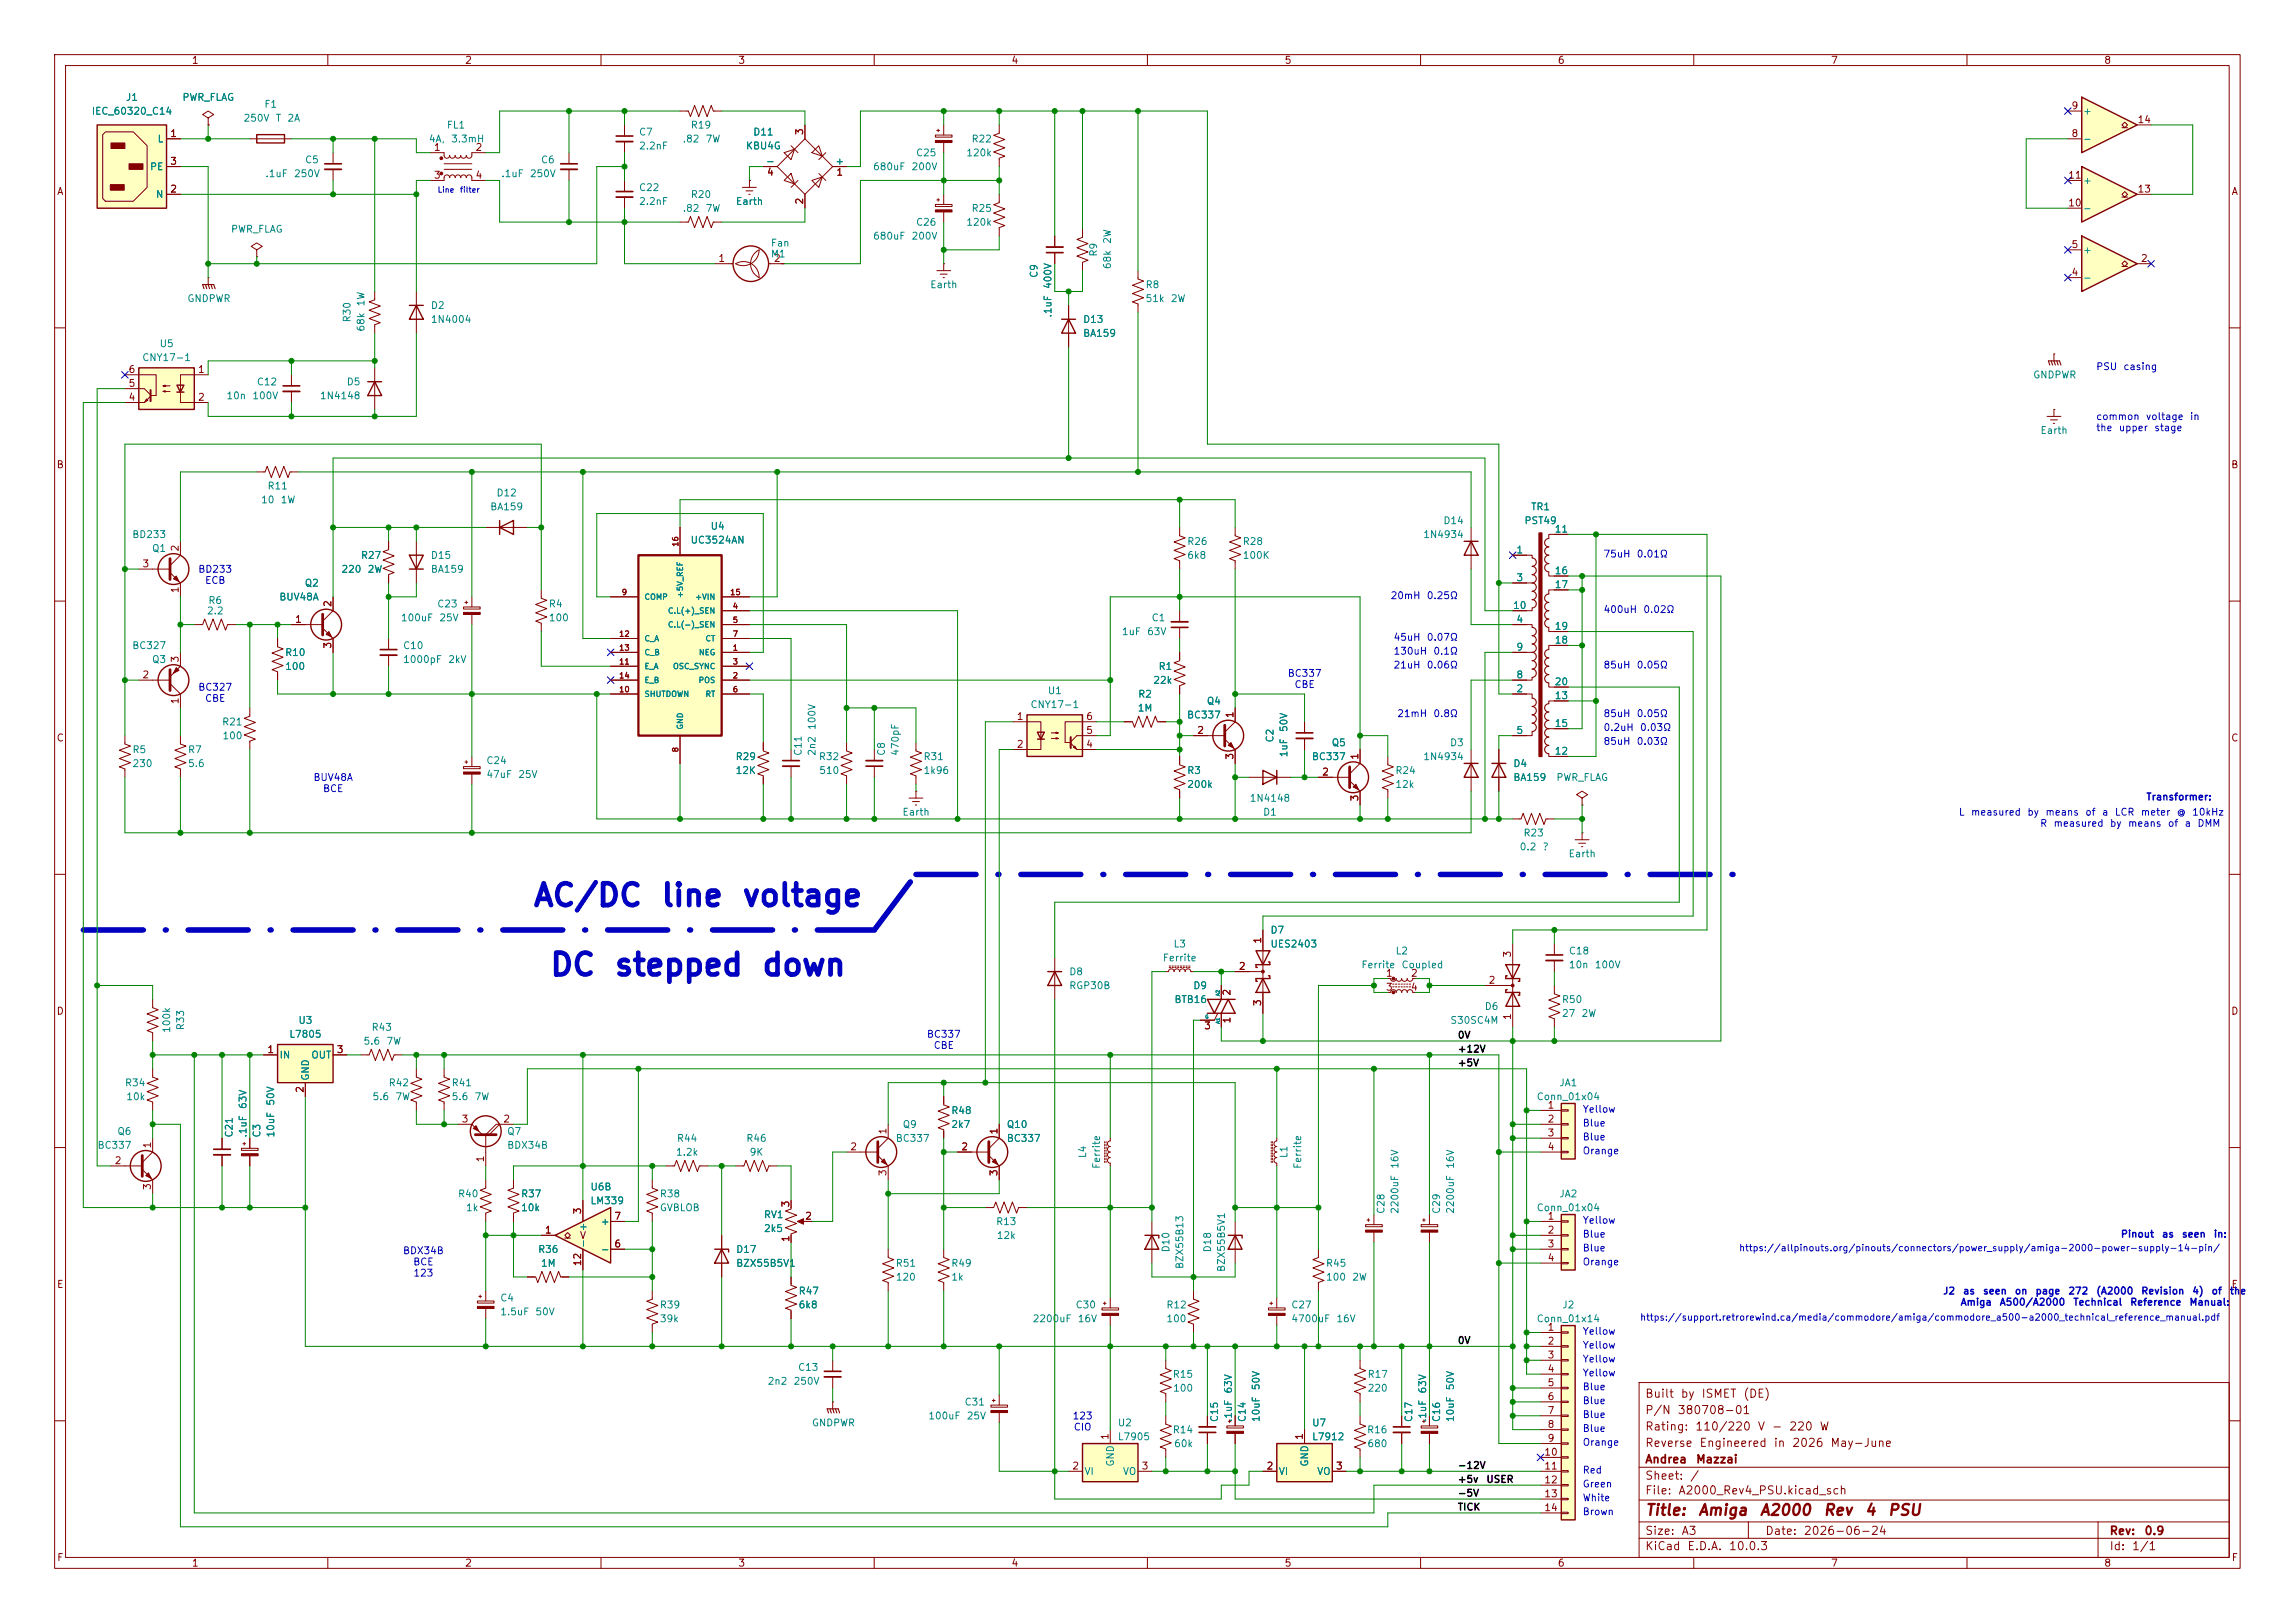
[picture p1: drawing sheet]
<svg xmlns="http://www.w3.org/2000/svg" width="297mm" height="210mm" viewBox="0 0 297 210" stroke-linecap="round" stroke-linejoin="round" font-family="sans-serif">
<defs><g id="words">
<g font-size="2.8" fill="#0000c2">
<text x="68.9" y="118">AC/DC</text>
<text x="85.4" y="118">line</text>
<text x="95.9" y="118">voltage</text>
<text x="71" y="127">DC</text>
<text x="79.3" y="127">stepped</text>
<text x="98.4" y="127">down</text>
</g>
<g font-size="1.4" fill="#840000">
<text x="212.8" y="196.5">Title:</text>
<text x="219.7" y="196.5">Amiga</text>
<text x="227.6" y="196.5">A2000</text>
<text x="235.9" y="196.5">Rev</text>
<text x="241.2" y="196.5">4</text>
<text x="244.2" y="196.5">PSU</text>
</g>
<g font-size="1.1" fill="#840000">
<text x="212.8" y="185.4">Rating:</text>
<text x="212.8" y="183.2">P/N</text>
<text x="212.8" y="181.1">Built</text>
<text x="217" y="183.2">380708-01</text>
<text x="217.4" y="181.1">by</text>
<text x="219.3" y="185.4">110/220</text>
<text x="220.1" y="181.1">ISMET</text>
<text x="225.5" y="181.1">(DE)</text>
<text x="227.4" y="185.4">V</text>
<text x="229.2" y="185.4">-</text>
<text x="231.5" y="185.4">220</text>
<text x="235.4" y="185.4">W</text>
<text x="212.8" y="191.7">Sheet:</text>
<text x="212.8" y="189.6">Andrea</text>
<text x="212.8" y="187.5">Reverse</text>
<text x="218.6" y="191.7">/</text>
<text x="219.4" y="189.6">Mazzai</text>
<text x="219.9" y="187.5">Engineered</text>
<text x="229.5" y="187.5">in</text>
<text x="231.8" y="187.5">2026</text>
<text x="236.8" y="187.5">May-June</text>
<text x="212.8" y="193.6">File:</text>
<text x="217.1" y="193.6">A2000_Rev4_PSU.kicad_sch</text>
<text x="212.8" y="200.8">KiCad</text>
<text x="212.8" y="198.9">Size:</text>
<text x="217.5" y="198.9">A3</text>
<text x="218.3" y="200.8">E.D.A.</text>
<text x="223.7" y="200.8">10.0.3</text>
<text x="228.4" y="198.9">Date:</text>
<text x="233.3" y="198.9">2026-06-24</text>
<text x="272.9" y="198.9">Rev:</text>
<text x="272.9" y="200.8">Id:</text>
<text x="275.8" y="200.8">1/1</text>
<text x="277.4" y="198.9">0.9</text>
</g>
<g font-size=".9" fill="#840000">
<text x="24.7" y="8.5">1</text>
<text x="60.1" y="8.5">2</text>
<text x="95.5" y="8.5">3</text>
<text x="130.8" y="8.5">4</text>
<text x="166.2" y="8.5">5</text>
<text x="201.5" y="8.5">6</text>
<text x="236.9" y="8.5">7</text>
<text x="272.2" y="8.5">8</text>
<text x="22" y="17.9">1</text>
<text x="104.2" y="17.6" transform="rotate(-90 104.2 17.6)">3</text>
<text x="268" y="17.9">8</text>
<text x="268" y="14.4">9</text>
<text x="276.6" y="16.1">14</text>
<text x="22" y="21.5">3</text>
<text x="56.1" y="19.7">1</text>
<text x="56.1" y="23.3">3</text>
<text x="61.5" y="19.7">2</text>
<text x="61.5" y="23.3">4</text>
<text x="99.2" y="22.9">4</text>
<text x="108.2" y="22.9">1</text>
<text x="267.6" y="23.3">11</text>
<text x="7.3" y="25.5">A</text>
<text x="22" y="25.1">2</text>
<text x="104.2" y="26.5" transform="rotate(-90 104.2 26.5)">2</text>
<text x="267.6" y="26.9">10</text>
<text x="276.6" y="25.1">13</text>
<text x="288.7" y="25.5">A</text>
<text x="92.9" y="34.1">1</text>
<text x="100.1" y="34.1">2</text>
<text x="268" y="35.9">4</text>
<text x="268" y="32.3">5</text>
<text x="277" y="34.1">2</text>
<text x="16.6" y="52.1">4</text>
<text x="16.6" y="50.3">5</text>
<text x="16.6" y="48.5">6</text>
<text x="25.5" y="48.5">1</text>
<text x="25.5" y="52.1">2</text>
<text x="7.2" y="60.8">B</text>
<text x="288.7" y="60.8">B</text>
<text x="23.3" y="71.4" transform="rotate(-90 23.3 71.4)">2</text>
<text x="18.4" y="73.6">3</text>
<text x="23.3" y="76.8" transform="rotate(-90 23.3 76.8)">1</text>
<text x="38.1" y="80.8">1</text>
<text x="43.1" y="78.6" transform="rotate(-90 43.1 78.6)">2</text>
<text x="18.4" y="88">2</text>
<text x="23.3" y="85.8" transform="rotate(-90 23.3 85.8)">3</text>
<text x="43.1" y="84" transform="rotate(-90 43.1 84)">3</text>
<text x="23.3" y="91.2" transform="rotate(-90 23.3 91.2)">1</text>
<text x="131.5" y="93.4">1</text>
<text x="140.5" y="95.2">5</text>
<text x="140.5" y="93.4">6</text>
<text x="154.9" y="95.2">2</text>
<text x="159.8" y="93" transform="rotate(-90 159.8 93)">1</text>
<text x="7.2" y="96.2">C</text>
<text x="131.5" y="97">2</text>
<text x="140.5" y="97">4</text>
<text x="159.8" y="98.4" transform="rotate(-90 159.8 98.4)">3</text>
<text x="171" y="100.6">2</text>
<text x="176" y="98.4" transform="rotate(-90 176 98.4)">1</text>
<text x="288.7" y="96.2">C</text>
<text x="176" y="103.8" transform="rotate(-90 176 103.8)">3</text>
<text x="160.2" y="125.7">2</text>
<text x="163.4" y="122.2" transform="rotate(-90 163.4 122.2)">1</text>
<text x="195.7" y="124" transform="rotate(-90 195.7 124)">3</text>
<text x="7.2" y="131.5">D</text>
<text x="159.4" y="128.9" transform="rotate(-90 159.4 128.9)">2</text>
<text x="163.4" y="130.3" transform="rotate(-90 163.4 130.3)">3</text>
<text x="179.3" y="126.6">1</text>
<text x="179.3" y="128.4">3</text>
<text x="182.5" y="126.6">2</text>
<text x="182.5" y="128.4">4</text>
<text x="192.6" y="127.5">2</text>
<text x="288.7" y="131.5">D</text>
<text x="34.5" y="136.5">1</text>
<text x="43.5" y="136.5">3</text>
<text x="155.8" y="133.4">3</text>
<text x="159.4" y="132.5" transform="rotate(-90 159.4 132.5)">1</text>
<text x="195.7" y="132.1" transform="rotate(-90 195.7 132.1)">1</text>
<text x="39.5" y="141.5" transform="rotate(-90 39.5 141.5)">2</text>
<text x="200.2" y="143.7">1</text>
<text x="19.7" y="148.7" transform="rotate(-90 19.7 148.7)">1</text>
<text x="59.7" y="145.5">3</text>
<text x="65.1" y="145.5">2</text>
<text x="110" y="149.1">2</text>
<text x="114.9" y="146.9" transform="rotate(-90 114.9 146.9)">1</text>
<text x="124.3" y="149.1">2</text>
<text x="129.3" y="146.9" transform="rotate(-90 129.3 146.9)">1</text>
<text x="200.2" y="145.5">2</text>
<text x="200.2" y="147.3">3</text>
<text x="200.2" y="149.1">4</text>
<text x="14.8" y="150.8">2</text>
<text x="19.7" y="154.1" transform="rotate(-90 19.7 154.1)">3</text>
<text x="62.8" y="150.5" transform="rotate(-90 62.8 150.5)">1</text>
<text x="114.9" y="152.3" transform="rotate(-90 114.9 152.3)">3</text>
<text x="129.3" y="152.3" transform="rotate(-90 129.3 152.3)">3</text>
<text x="70.4" y="159.8">1</text>
<text x="75" y="160.5">V</text>
<text x="75.4" y="157.2" transform="rotate(-90 75.4 157.2)">3</text>
<text x="79.4" y="161.6">6</text>
<text x="79.4" y="158">7</text>
<text x="102.4" y="160.8" transform="rotate(-90 102.4 160.8)">1</text>
<text x="102.4" y="156.3" transform="rotate(-90 102.4 156.3)">3</text>
<text x="104.1" y="158">2</text>
<text x="200.2" y="158">1</text>
<text x="200.2" y="159.8">2</text>
<text x="200.2" y="161.6">3</text>
<text x="7.3" y="166.9">E</text>
<text x="75.4" y="163.9" transform="rotate(-90 75.4 163.9)">12</text>
<text x="200.2" y="163.4">4</text>
<text x="288.7" y="166.9">E</text>
<text x="200.2" y="172.4">1</text>
<text x="200.2" y="174.2">2</text>
<text x="200.2" y="176">3</text>
<text x="200.2" y="177.8">4</text>
<text x="200.2" y="179.6">5</text>
<text x="200.2" y="181.4">6</text>
<text x="200.2" y="183.2">7</text>
<text x="200.2" y="185">8</text>
<text x="138.7" y="190.4">2</text>
<text x="143.7" y="186.4" transform="rotate(-90 143.7 186.4)">1</text>
<text x="147.7" y="190.4">3</text>
<text x="163.8" y="190.4">2</text>
<text x="168.8" y="186.4" transform="rotate(-90 168.8 186.4)">1</text>
<text x="172.8" y="190.4">3</text>
<text x="199.8" y="188.6">10</text>
<text x="199.8" y="190.4">11</text>
<text x="200.2" y="186.8">9</text>
<text x="199.8" y="192.2">12</text>
<text x="199.8" y="194">13</text>
<text x="199.8" y="195.7">14</text>
<text x="7.3" y="202.2">F</text>
<text x="24.7" y="202.9">1</text>
<text x="60.1" y="202.9">2</text>
<text x="95.5" y="202.9">3</text>
<text x="130.8" y="202.9">4</text>
<text x="166.2" y="202.9">5</text>
<text x="201.5" y="202.9">6</text>
<text x="236.9" y="202.9">7</text>
<text x="272.2" y="202.9">8</text>
<text x="288.7" y="202.2">F</text>
</g>
<g font-size=".9" fill="#008484">
<text x="11.8" y="15.1">IEC_60320_C14</text>
<text x="16.2" y="13.3">J1</text>
<text x="23.5" y="13.3">PWR_FLAG</text>
<text x="31.4" y="16">250V</text>
<text x="34.1" y="14.2">F1</text>
<text x="35.6" y="16">T</text>
<text x="37.1" y="16">2A</text>
<text x="57.8" y="16.9">FL1</text>
<text x="82.6" y="17.8">C7</text>
<text x="89.3" y="16.9">R19</text>
<text x="97.4" y="17.7">D11</text>
<text x="269.5" y="15.1">+</text>
<text x="19.3" y="22.2">PE</text>
<text x="20.3" y="18.6">L</text>
<text x="34.3" y="23.1">.1uF</text>
<text x="38" y="23.1">250V</text>
<text x="39.4" y="21.3">C5</text>
<text x="55.4" y="18.6">4A,</text>
<text x="58.3" y="18.6">3.3mH</text>
<text x="64.8" y="23.1">.1uF</text>
<text x="68.5" y="23.1">250V</text>
<text x="69.9" y="21.3">C6</text>
<text x="82.6" y="19.5">2.2nF</text>
<text x="88.3" y="18.6">.82</text>
<text x="91.2" y="18.6">7W</text>
<text x="96.5" y="19.5">KBU4G</text>
<text x="99.1" y="21.5">-</text>
<text x="108" y="21.5">+</text>
<text x="112.9" y="22.2">680uF</text>
<text x="117.9" y="22.2">200V</text>
<text x="118.5" y="20.4">C25</text>
<text x="125" y="20.4">120k</text>
<text x="125.7" y="18.6">R22</text>
<text x="269.5" y="18.6">-</text>
<text x="20.1" y="25.8">N</text>
<text x="82.6" y="24.9">C22</text>
<text x="82.6" y="26.7">2.2nF</text>
<text x="88.3" y="27.6">.82</text>
<text x="89.3" y="25.8">R20</text>
<text x="91.2" y="27.6">7W</text>
<text x="95.2" y="26.7">Earth</text>
<text x="118.5" y="29.4">C26</text>
<text x="125" y="29.4">120k</text>
<text x="125.7" y="27.6">R25</text>
<text x="269.5" y="27.6">-</text>
<text x="269.5" y="24">+</text>
<text x="29.8" y="30.3">PWR_FLAG</text>
<text x="99.7" y="33.5">M1</text>
<text x="99.7" y="32.1">Fan</text>
<text x="112.9" y="31.2">680uF</text>
<text x="117.9" y="31.2">200V</text>
<text x="142.2" y="33.3" transform="rotate(-90 142.2 33.3)">R9</text>
<text x="144" y="34.9" transform="rotate(-90 144 34.9)">68k</text>
<text x="144" y="31.6" transform="rotate(-90 144 31.6)">2W</text>
<text x="269.5" y="33">+</text>
<text x="24.2" y="39.3">GNDPWR</text>
<text x="45.6" y="41.8" transform="rotate(-90 45.6 41.8)">R30</text>
<text x="47.4" y="39.7" transform="rotate(-90 47.4 39.7)">1W</text>
<text x="55.7" y="40.2">D2</text>
<text x="55.7" y="42">1N4004</text>
<text x="120.3" y="37.5">Earth</text>
<text x="134.5" y="36" transform="rotate(-90 134.5 36)">C9</text>
<text x="136.3" y="41.2" transform="rotate(-90 136.3 41.2)">.1uF</text>
<text x="136.3" y="37.5" transform="rotate(-90 136.3 37.5)">400V</text>
<text x="140.1" y="42">D13</text>
<text x="148.2" y="37.5">R8</text>
<text x="148.2" y="39.3">51k</text>
<text x="151.4" y="39.3">2W</text>
<text x="269.5" y="36.6">-</text>
<text x="18.3" y="46.9">CNY17-1</text>
<text x="20.6" y="45.1">U5</text>
<text x="47.4" y="43" transform="rotate(-90 47.4 43)">68k</text>
<text x="140.1" y="43.8">BA159</text>
<text x="29.2" y="51.9">10n</text>
<text x="32.6" y="51.9">100V</text>
<text x="33.2" y="50.1">C12</text>
<text x="41.3" y="51.9">1N4148</text>
<text x="44.8" y="50.1">D5</text>
<text x="263" y="49.2">GNDPWR</text>
<text x="264" y="56.4">Earth</text>
<text x="33.7" y="65.3">10</text>
<text x="34.5" y="63.5">R11</text>
<text x="36.2" y="65.3">1W</text>
<text x="64.2" y="64.4">D12</text>
<text x="17" y="69.8">BD233</text>
<text x="19.6" y="71.6">Q1</text>
<text x="63.4" y="66.2">BA159</text>
<text x="89.3" y="70.6">UC3524AN</text>
<text x="91.9" y="68.8">U4</text>
<text x="153.6" y="70.7">R26</text>
<text x="160.7" y="70.7">R28</text>
<text x="184.1" y="69.8">1N4934</text>
<text x="186.7" y="68">D14</text>
<text x="196.2" y="71.8">1</text>
<text x="197.2" y="68">PST49</text>
<text x="198.1" y="66.2">TR1</text>
<text x="201.1" y="69.1">11</text>
<text x="36.1" y="77.9">BUV48A</text>
<text x="39.4" y="76.1">Q2</text>
<text x="44.1" y="74.3">220</text>
<text x="46.6" y="72.5">R27</text>
<text x="47.5" y="74.3">2W</text>
<text x="55.7" y="74.3">BA159</text>
<text x="55.7" y="72.5">D15</text>
<text x="153.6" y="72.5">6k8</text>
<text x="160.7" y="72.5">100K</text>
<text x="196.2" y="75.4">3</text>
<text x="201.1" y="74.5">16</text>
<text x="201.1" y="76.3">17</text>
<text x="26.7" y="79.7">2.2</text>
<text x="26.9" y="78.4">R6</text>
<text x="51.8" y="80.6">100uF</text>
<text x="56.5" y="78.8">C23</text>
<text x="56.8" y="80.6">25V</text>
<text x="70.9" y="78.8">R4</text>
<text x="70.9" y="80.6">100</text>
<text x="145.1" y="82.4">1uF</text>
<text x="148.4" y="82.4">63V</text>
<text x="149" y="80.6">C1</text>
<text x="195.7" y="79">10</text>
<text x="196.2" y="80.8">4</text>
<text x="201.1" y="83.5">18</text>
<text x="201.1" y="81.7">19</text>
<text x="17" y="84.2">BC327</text>
<text x="19.6" y="86">Q3</text>
<text x="36.8" y="86.9">100</text>
<text x="36.8" y="85.1">R10</text>
<text x="52.1" y="84.2">C10</text>
<text x="52.1" y="86">1000pF</text>
<text x="57.9" y="86">2kV</text>
<text x="149.2" y="88.7">22k</text>
<text x="149.9" y="86.9">R1</text>
<text x="196.2" y="89.8">2</text>
<text x="196.2" y="88">8</text>
<text x="196.2" y="84.4">9</text>
<text x="201.1" y="88.9">20</text>
<text x="28.7" y="94.1">R21</text>
<text x="28.7" y="95.9">100</text>
<text x="105.8" y="94.5" transform="rotate(-90 105.8 94.5)">100V</text>
<text x="133.3" y="91.8">CNY17-1</text>
<text x="135.5" y="90">U1</text>
<text x="147.2" y="92.3">1M</text>
<text x="147.2" y="90.5">R2</text>
<text x="153.5" y="93.2">BC337</text>
<text x="156.1" y="91.4">Q4</text>
<text x="166.8" y="94.8" transform="rotate(-90 166.8 94.8)">50V</text>
<text x="196.2" y="95.2">5</text>
<text x="201.1" y="90.7">13</text>
<text x="201.1" y="94.3">15</text>
<text x="17.1" y="97.7">R5</text>
<text x="17.1" y="99.5">230</text>
<text x="24.3" y="97.7">R7</text>
<text x="24.3" y="99.5">5.6</text>
<text x="62.9" y="99.1">C24</text>
<text x="62.9" y="100.9">47uF</text>
<text x="67" y="100.9">25V</text>
<text x="95.1" y="98.6">R29</text>
<text x="95.1" y="100.4">12K</text>
<text x="104" y="97.9" transform="rotate(-90 104 97.9)">C11</text>
<text x="105.8" y="97.9" transform="rotate(-90 105.8 97.9)">2n2</text>
<text x="105.9" y="98.6">R32</text>
<text x="105.9" y="100.4">510</text>
<text x="114.7" y="97.9" transform="rotate(-90 114.7 97.9)">C8</text>
<text x="116.5" y="97.9" transform="rotate(-90 116.5 97.9)">470pF</text>
<text x="119.4" y="98.6">R31</text>
<text x="119.4" y="100.4">1k96</text>
<text x="153.6" y="100.4">R3</text>
<text x="165" y="96.1" transform="rotate(-90 165 96.1)">C2</text>
<text x="166.8" y="98.1" transform="rotate(-90 166.8 98.1)">1uF</text>
<text x="169.7" y="98.6">BC337</text>
<text x="172.3" y="96.8">Q5</text>
<text x="180.5" y="100.4">R24</text>
<text x="184.1" y="98.6">1N4934</text>
<text x="187.6" y="96.8">D3</text>
<text x="195.8" y="99.5">D4</text>
<text x="195.8" y="101.3">BA159</text>
<text x="201.1" y="97.9">12</text>
<text x="201.3" y="101.3">PWR_FLAG</text>
<text x="116.7" y="105.8">Earth</text>
<text x="153.6" y="102.2">200k</text>
<text x="161.7" y="104">1N4148</text>
<text x="163.4" y="105.8">D1</text>
<text x="180.5" y="102.2">12k</text>
<text x="196.6" y="110.2">0.2</text>
<text x="197.1" y="108.4">R23</text>
<text x="199.6" y="110.2">?</text>
<text x="202.9" y="111.1">Earth</text>
<text x="150.4" y="124.6">Ferrite</text>
<text x="151.8" y="122.8">L3</text>
<text x="164.3" y="121">D7</text>
<text x="164.3" y="122.8">UES2403</text>
<text x="176.1" y="125.5">Ferrite</text>
<text x="180.5" y="123.7">L2</text>
<text x="181.3" y="125.5">Coupled</text>
<text x="203" y="125.5">10n</text>
<text x="203" y="123.7">C18</text>
<text x="206.3" y="125.5">100V</text>
<text x="138.3" y="126.4">D8</text>
<text x="138.3" y="128.2">RGP30B</text>
<text x="151.9" y="130">BTB16</text>
<text x="154.3" y="128.2">D9</text>
<text x="192.1" y="130.9">D6</text>
<text x="202.1" y="131.8">27</text>
<text x="202.1" y="130">R50</text>
<text x="204.6" y="131.8">2W</text>
<text x="22.2" y="133.7" transform="rotate(-90 22.2 133.7)">100k</text>
<text x="24" y="133.4" transform="rotate(-90 24 133.4)">R33</text>
<text x="36.1" y="137.2">IN</text>
<text x="37.4" y="134.5">L7805</text>
<text x="38.5" y="132.7">U3</text>
<text x="40.2" y="137.2">OUT</text>
<text x="47" y="135.4">5.6</text>
<text x="48" y="133.6">R43</text>
<text x="49.9" y="135.4">7W</text>
<text x="187.6" y="132.7">S30SC4M</text>
<text x="16.1" y="140.8">R34</text>
<text x="16.3" y="142.6">10k</text>
<text x="32.1" y="143.6" transform="rotate(-90 32.1 143.6)">63V</text>
<text x="35.7" y="143.1" transform="rotate(-90 35.7 143.1)">50V</text>
<text x="40.2" y="139.9" transform="rotate(-90 40.2 139.9)">GND</text>
<text x="48.1" y="142.6">5.6</text>
<text x="50.2" y="140.8">R42</text>
<text x="51.1" y="142.6">7W</text>
<text x="58.4" y="142.6">5.6</text>
<text x="58.4" y="140.8">R41</text>
<text x="61.3" y="142.6">7W</text>
<text x="198.8" y="142.6">Conn_01x04</text>
<text x="201.7" y="140.8">JA1</text>
<text x="12.5" y="148.9">BC337</text>
<text x="15.1" y="147.1">Q6</text>
<text x="30.3" y="147.3" transform="rotate(-90 30.3 147.3)">C21</text>
<text x="32.1" y="147.3" transform="rotate(-90 32.1 147.3)">.1uF</text>
<text x="33.9" y="147.3" transform="rotate(-90 33.9 147.3)">C3</text>
<text x="35.7" y="147.3" transform="rotate(-90 35.7 147.3)">10uF</text>
<text x="65.6" y="148.9">BDX34B</text>
<text x="65.6" y="147.1">Q7</text>
<text x="87.4" y="149.8">1.2k</text>
<text x="87.5" y="148">R44</text>
<text x="96.5" y="148">R46</text>
<text x="96.9" y="149.8">9K</text>
<text x="115.8" y="148">BC337</text>
<text x="116.7" y="146.2">Q9</text>
<text x="123" y="146.2">2k7</text>
<text x="123" y="144.4">R48</text>
<text x="130.2" y="146.2">Q10</text>
<text x="130.2" y="148">BC337</text>
<text x="140.8" y="149.9" transform="rotate(-90 140.8 149.9)">L4</text>
<text x="166.8" y="149.9" transform="rotate(-90 166.8 149.9)">L1</text>
<text x="59.2" y="155.1">R40</text>
<text x="67.4" y="155.1">R37</text>
<text x="76.3" y="154.2">U6B</text>
<text x="85.3" y="155.1">R38</text>
<text x="142.6" y="151.3" transform="rotate(-90 142.6 151.3)">Ferrite</text>
<text x="168.6" y="151.3" transform="rotate(-90 168.6 151.3)">Ferrite</text>
<text x="181.2" y="151.3" transform="rotate(-90 181.2 151.3)">16V</text>
<text x="188.4" y="151.3" transform="rotate(-90 188.4 151.3)">16V</text>
<text x="201.7" y="155.1">JA2</text>
<text x="60.2" y="156.9">1k</text>
<text x="67.4" y="156.9">10k</text>
<text x="76.1" y="161.6" transform="rotate(-90 76.1 161.6)">-</text>
<text x="76.1" y="159.4" transform="rotate(-90 76.1 159.4)">+</text>
<text x="76.3" y="156">LM339</text>
<text x="77.7" y="158.7">+</text>
<text x="85.3" y="156.9">GVBLOB</text>
<text x="98.8" y="157.8">RV1</text>
<text x="98.8" y="159.6">2k5</text>
<text x="128.8" y="158.7">R13</text>
<text x="128.9" y="160.5">12k</text>
<text x="179.4" y="157.1" transform="rotate(-90 179.4 157.1)">C28</text>
<text x="181.2" y="157.1" transform="rotate(-90 181.2 157.1)">2200uF</text>
<text x="186.6" y="157.1" transform="rotate(-90 186.6 157.1)">C29</text>
<text x="188.4" y="157.1" transform="rotate(-90 188.4 157.1)">2200uF</text>
<text x="198.8" y="156.9">Conn_01x04</text>
<text x="69.6" y="162.3">R36</text>
<text x="69.9" y="164.1">1M</text>
<text x="77.7" y="162.3">-</text>
<text x="95.2" y="162.3">D17</text>
<text x="95.2" y="164.1">BZX55B5V1</text>
<text x="103.3" y="167.7">R47</text>
<text x="115.8" y="165.9">120</text>
<text x="115.8" y="164.1">R51</text>
<text x="123" y="164.1">R49</text>
<text x="123" y="165.9">1k</text>
<text x="151.6" y="162.1" transform="rotate(-90 151.6 162.1)">D10</text>
<text x="153.3" y="164.3" transform="rotate(-90 153.3 164.3)">BZX55B13</text>
<text x="156.9" y="162.1" transform="rotate(-90 156.9 162.1)">D18</text>
<text x="158.7" y="164.7" transform="rotate(-90 158.7 164.7)">BZX55B5V1</text>
<text x="171.5" y="164.1">R45</text>
<text x="171.5" y="165.9">100</text>
<text x="174.9" y="165.9">2W</text>
<text x="64.7" y="168.6">C4</text>
<text x="64.7" y="170.4">1.5uF</text>
<text x="69.2" y="170.4">50V</text>
<text x="85.3" y="171.3">39k</text>
<text x="85.3" y="169.5">R39</text>
<text x="103.3" y="169.5">6k8</text>
<text x="133.6" y="171.3">2200uF</text>
<text x="139.1" y="169.5">C30</text>
<text x="139.4" y="171.3">16V</text>
<text x="150.9" y="171.3">100</text>
<text x="150.9" y="169.5">R12</text>
<text x="167" y="169.5">C27</text>
<text x="167" y="171.3">4700uF</text>
<text x="172.9" y="171.3">16V</text>
<text x="198.8" y="171.3">Conn_01x14</text>
<text x="202.1" y="169.5">J2</text>
<text x="99.3" y="179.4">2n2</text>
<text x="102.6" y="179.4">250V</text>
<text x="103.2" y="177.6">C13</text>
<text x="151.7" y="178.5">R15</text>
<text x="163.2" y="180" transform="rotate(-90 163.2 180)">50V</text>
<text x="176.9" y="178.5">R17</text>
<text x="188.4" y="180" transform="rotate(-90 188.4 180)">50V</text>
<text x="105" y="184.8">GNDPWR</text>
<text x="120.1" y="183.9">100uF</text>
<text x="124.8" y="182.1">C31</text>
<text x="125" y="183.9">25V</text>
<text x="144.6" y="184.8">U2</text>
<text x="151.7" y="185.7">R14</text>
<text x="151.7" y="180.3">100</text>
<text x="157.8" y="184.1" transform="rotate(-90 157.8 184.1)">C15</text>
<text x="159.6" y="184.1" transform="rotate(-90 159.6 184.1)">.1uF</text>
<text x="159.6" y="180.4" transform="rotate(-90 159.6 180.4)">63V</text>
<text x="161.4" y="184.1" transform="rotate(-90 161.4 184.1)">C14</text>
<text x="163.2" y="184.1" transform="rotate(-90 163.2 184.1)">10uF</text>
<text x="169.7" y="184.8">U7</text>
<text x="176.8" y="185.7">R16</text>
<text x="176.9" y="180.3">220</text>
<text x="183" y="184.1" transform="rotate(-90 183 184.1)">C17</text>
<text x="184.8" y="184.1" transform="rotate(-90 184.8 184.1)">.1uF</text>
<text x="184.8" y="180.4" transform="rotate(-90 184.8 180.4)">63V</text>
<text x="186.6" y="184.1" transform="rotate(-90 186.6 184.1)">C16</text>
<text x="188.4" y="184.1" transform="rotate(-90 188.4 184.1)">10uF</text>
<text x="140.3" y="191.1">VI</text>
<text x="144.4" y="189.8" transform="rotate(-90 144.4 189.8)">GND</text>
<text x="144.6" y="186.6">L7905</text>
<text x="145.2" y="191.1">VO</text>
<text x="151.9" y="187.5">60k</text>
<text x="165.4" y="191.1">VI</text>
<text x="169.5" y="189.8" transform="rotate(-90 169.5 189.8)">GND</text>
<text x="169.7" y="186.6">L7912</text>
<text x="170.4" y="191.1">VO</text>
<text x="176.9" y="187.5">680</text>
</g>
<g font-size=".9" fill="#0000c2">
<text x="271.2" y="48.1">PSU</text>
<text x="274.7" y="48.1">casing</text>
<text x="271.2" y="54.6">common</text>
<text x="271.2" y="56">the</text>
<text x="274.1" y="56">upper</text>
<text x="277.6" y="54.6">voltage</text>
<text x="278.7" y="56">stage</text>
<text x="283.3" y="54.6">in</text>
<text x="25.6" y="74.3">BD233</text>
<text x="26.5" y="75.8">ECB</text>
<text x="179.9" y="77.7">20mH</text>
<text x="184.6" y="77.7">0.25Ω</text>
<text x="207.4" y="72.4">75uH</text>
<text x="211.7" y="72.4">0.01Ω</text>
<text x="180.3" y="83.1">45uH</text>
<text x="184.6" y="83.1">0.07Ω</text>
<text x="207.4" y="79.5">400uH</text>
<text x="212.6" y="79.5">0.02Ω</text>
<text x="25.6" y="89.6">BC327</text>
<text x="166.6" y="87.8">BC337</text>
<text x="167.4" y="89.2">CBE</text>
<text x="180.3" y="86.7">21uH</text>
<text x="180.3" y="84.9">130uH</text>
<text x="184.6" y="86.7">0.06Ω</text>
<text x="185.4" y="84.9">0.1Ω</text>
<text x="207.4" y="86.7">85uH</text>
<text x="211.7" y="86.7">0.05Ω</text>
<text x="26.5" y="91">CBE</text>
<text x="180.7" y="93">21mH</text>
<text x="185.4" y="93">0.8Ω</text>
<text x="207.4" y="94.8">0.2uH</text>
<text x="207.4" y="93">85uH</text>
<text x="211.7" y="93">0.05Ω</text>
<text x="212.2" y="94.8">0.03Ω</text>
<text x="40.5" y="101.3">BUV48A</text>
<text x="207.4" y="96.6">85uH</text>
<text x="211.7" y="96.6">0.03Ω</text>
<text x="41.7" y="102.7">BCE</text>
<text x="253.4" y="105.8">L</text>
<text x="255" y="105.8">measured</text>
<text x="262.3" y="105.8">by</text>
<text x="263.9" y="107.2">R</text>
<text x="264.6" y="105.8">means</text>
<text x="265.7" y="107.2">measured</text>
<text x="269.8" y="105.8">of</text>
<text x="272" y="105.8">a</text>
<text x="273" y="107.2">by</text>
<text x="273.6" y="105.8">LCR</text>
<text x="275.3" y="107.2">means</text>
<text x="277" y="105.8">meter</text>
<text x="277.7" y="103.8">Transformer:</text>
<text x="280.5" y="107.2">of</text>
<text x="281.6" y="105.8">@</text>
<text x="282.6" y="107.2">a</text>
<text x="283.6" y="105.8">10kHz</text>
<text x="284.3" y="107.2">DMM</text>
<text x="119.9" y="134.5">BC337</text>
<text x="120.8" y="135.9">CBE</text>
<text x="204.7" y="146">Blue</text>
<text x="204.7" y="147.8">Blue</text>
<text x="204.7" y="144.2">Yellow</text>
<text x="204.7" y="149.6">Orange</text>
<text x="204.7" y="160.4">Blue</text>
<text x="204.7" y="158.6">Yellow</text>
<text x="274.4" y="160.4">Pinout</text>
<text x="279.7" y="160.4">as</text>
<text x="282.3" y="160.4">seen</text>
<text x="286.4" y="160.4">in:</text>
<text x="52.1" y="162.5">BDX34B</text>
<text x="53.4" y="163.9">BCE</text>
<text x="53.4" y="165.4">123</text>
<text x="204.7" y="163.9">Orange</text>
<text x="204.7" y="162.2">Blue</text>
<text x="251.4" y="167.7">J2</text>
<text x="254" y="167.7">as</text>
<text x="256.5" y="167.7">seen</text>
<text x="260.7" y="167.7">on</text>
<text x="263.3" y="167.7">page</text>
<text x="267.6" y="167.7">272</text>
<text x="271.2" y="167.7">(A2000</text>
<text x="277" y="167.7">Revision</text>
<text x="283.6" y="167.7">4)</text>
<text x="286.1" y="167.7">of</text>
<text x="288.5" y="167.7">the</text>
<text x="204.7" y="172.9">Yellow</text>
<text x="253.6" y="169.2">Amiga</text>
<text x="258.7" y="169.2">A500/A2000</text>
<text x="268.2" y="169.2">Technical</text>
<text x="275.6" y="169.2">Reference</text>
<text x="283.3" y="169.2">Manual:</text>
<text x="204.7" y="174.7">Yellow</text>
<text x="204.7" y="176.5">Yellow</text>
<text x="204.7" y="178.3">Yellow</text>
<text x="138.7" y="183.9">123</text>
<text x="138.9" y="185.3">CIO</text>
<text x="204.7" y="183.7">Blue</text>
<text x="204.7" y="180.1">Blue</text>
<text x="204.7" y="181.9">Blue</text>
<text x="204.7" y="185.5">Blue</text>
<text x="204.7" y="190.9">Red</text>
<text x="204.7" y="187.3">Orange</text>
<text x="204.7" y="192.7">Green</text>
<text x="204.7" y="194.5">White</text>
<text x="204.7" y="196.3">Brown</text>
</g>
<g font-size=".9">
<text x="188.6" y="136.4">+12V</text>
<text x="188.6" y="134.6">0V</text>
<text x="188.6" y="138.2">+5V</text>
<text x="188.6" y="174.1">0V</text>
<text x="188.6" y="190.3">-12V</text>
<text x="188.6" y="192.1">+5v</text>
<text x="188.6" y="193.9">-5V</text>
<text x="188.6" y="195.7">TICK</text>
<text x="192.3" y="192.1">USER</text>
</g>
<g font-size=".8" fill="#0000c2">
<text x="225" y="162.1">https://allpinouts.org/pinouts/connectors/power_supply/amiga-2000-power-supply-14-pin/</text>
<text x="212.2" y="171.1">https://support.retrorewind.ca/media/commodore/amiga/commodore_a500-a2000_technical_reference_manual.pdf</text>
</g>
<g font-size=".7" fill="#0000c2">
<text x="56.6" y="25.1">Line</text>
<text x="59.4" y="25.1">filter</text>
</g>
<g font-size=".7" fill="#840000">
<text x="88" y="70.8" transform="rotate(-90 88 70.8)">16</text>
<text x="80.4" y="77.2">9</text>
<text x="94.4" y="77.2">15</text>
<text x="80" y="82.6">12</text>
<text x="94.8" y="79">4</text>
<text x="94.8" y="80.8">5</text>
<text x="94.8" y="82.6">7</text>
<text x="80" y="86.2">11</text>
<text x="80" y="84.4">13</text>
<text x="80" y="88">14</text>
<text x="80" y="89.8">10</text>
<text x="94.8" y="84.4">1</text>
<text x="94.8" y="88">2</text>
<text x="94.8" y="86.2">3</text>
<text x="94.8" y="89.8">6</text>
<text x="88" y="97.4" transform="rotate(-90 88 97.4)">8</text>
</g>
<g font-size=".7" fill="#008484">
<text x="83.3" y="77.8">COMP</text>
<text x="88.6" y="77.5" transform="rotate(-90 88.6 77.5)">+5V_REF</text>
<text x="89.9" y="77.8">+VIN</text>
<text x="83.3" y="83.2">C_A</text>
<text x="86.4" y="79.6">C.L(+)_SEN</text>
<text x="86.4" y="81.4">C.L(-)_SEN</text>
<text x="91.2" y="83.2">CT</text>
<text x="83.3" y="86.8">E_A</text>
<text x="83.3" y="85">C_B</text>
<text x="83.3" y="88.6">E_B</text>
<text x="87" y="86.8">OSC_SYNC</text>
<text x="90.3" y="88.6">POS</text>
<text x="90.4" y="85">NEG</text>
<text x="83.3" y="90.3">SHUTDOWN</text>
<text x="88.6" y="94.5" transform="rotate(-90 88.6 94.5)">GND</text>
<text x="91.2" y="90.3">RT</text>
</g>
<g font-size=".4" fill="#008484">
<text x="155.9" y="131.9">G</text>
<text x="157.9" y="128.9" transform="rotate(-90 157.9 128.9)">A2</text>
<text x="157.9" y="132.5" transform="rotate(-90 157.9 132.5)">A1</text>
</g>
</g></defs>
<g fill="none" stroke="#840000" stroke-width=".13">
<path d="M7.1 7.1h282.8v195.8h-282.8zM8.5 8.5h280v193h-280zM42.4 7.1v1.4M77.8 7.1v1.4M80.8 16.2v1.4M80.8 18.3v1.5M113.1 7.1v1.4M148.5 7.1v1.4M183.8 7.1v1.4M219.2 7.1v1.4M254.6 7.1v1.4M92.5 34.1h2.4"/>
<path d="M98.2 35.9a2.03 2.03 0 0 0-3-1.8 2.06 2.06 0 0 0 3-1.8 2.01 2.01 0 0 0-1.1 1.8 2.01 2.01 0 0 0 1.1 1.8M99.5 34.1h2M121.2 35h1.8M121.7 35.5h.9M122 35.9h.2M122.1 34.1h.1M122.1 34.1v.9M129.3 25.1v1.1l-.7 .3 1.4 .5-1.4 .6 1.4 .5-1.4 .5 1.4 .6-.7 .3v1M136.5 30.5v1.5M136.5 32.7v1.4M140.1 29.6v1.1l-.7 .3 1.4 .5-1.4 .6 1.4 .5-1.4 .5 1.4 .6-.7 .2v1.1M7.1 42.4h1.4"/>
<path d="M288.5 42.4h1.4M7.1 77.8h1.4M62.9 68.2h5.3M288.5 77.8h1.4M23.3 95.2v1.1l.8 .2-1.5 .6 1.5 .5-1.5 .6 1.5 .5-1.5 .5 .7 .3v1.1M145.5 93.4h1.1l.2 .7 .6-1.4 .5 1.4 .5-1.4 .6 1.4 .5-1.4 .3 .7h1.1M168.8 93.4v1.4M168.8 95.5v1.5M7.1 113.1h1.4M117.6 103.3h1.8M118.1 103.7h.9M118.4 104.2h.2"/>
<path d="M118.5 102.4h.1M118.5 102.4v.9M161.6 100.6h5.4M288.5 113.1h1.4M7.1 148.5h1.4M93.4 159.8v5.4M164.5 147.7v.2M164.5 148.1v.2M164.5 148.4v.2M164.5 148.8v.2M164.5 149.2v.1M164.5 149.5v.2"/>
<path d="M164.5 149.9v.2M164.5 150.2v.2M164.7 147.7v.2M164.7 148.1v.2M164.7 148.4v.2M164.7 148.8v.2M164.7 149.2v.1M164.7 149.5v.2M164.7 149.9v.2M164.7 150.2v.2M165.2 147.3v.3l-.2 .1-.1 .3 .1 .2 .2 .2M165.2 148.4l-.2 .1-.1 .2 .1 .3 .2 .1"/>
<path d="M165.2 149.1l-.2 .1-.1 .2 .1 .3 .2 .1-.2 .1-.1 .2 .1 .3 .2 .1v.4M288.5 148.5h1.4M114.9 161.6v1.1l.8 .3-1.5 .5 1.5 .6-1.5 .5 1.5 .5-1.5 .6 .7 .3v1M212.1 178.9h76.4v22.6h-76.4zM7.1 183.8h1.4M212.1 199h76.4M212.1 196.9h76.4M212.1 194.1h76.4M212.1 189.9h76.4M226.3 196.9v2.1M271.5 196.9v4.6M288.5 183.8h1.4"/>
<path d="M42.4 201.5v1.4M77.8 201.5v1.4M113.1 201.5v1.4M148.5 201.5v1.4M183.8 201.5v1.4M219.2 201.5v1.4M254.6 201.5v1.4"/>
</g>
<g fill="none" stroke="#840000" stroke-width=".18">
<path d="M64.7 68.2l1.8-.8v1.7zM64.7 67.4v1.7M163.4 99.7l1.8 .9-1.8 .9zM165.2 99.7v1.8M92.5 161.6h1.8v.4M93.4 161.6l.9 1.8h-1.8z"/>
<circle cx="97.2" cy="34.1" r="2.3"/>
</g>
<path d="M79.7 17.6h2.2M135.4 32.7h2.2M167.7 94.8h2.2" fill="none" stroke="#840000" stroke-width=".22"/>
<path d="M79.7 18.3h2.2M135.4 32h2.2M167.7 95.5h2.2" fill="none" stroke="#840000" stroke-width=".23"/>
<path d="M82.6 71.8h10.8v23.4h-10.8z" fill="#ffffc2"/>
<path d="M82.6 71.8h10.8v23.4h-10.8z" fill="none" stroke="#840000" stroke-width=".29"/>
<g fill="none" stroke="#840000" stroke-width=".13">
<path d="M101.5 19.8l1.3-.5-.4 1.4zM102.4 18.9l.9 .9M104.2 18l3.6 3.6-3.6 3.5-3.6-3.5zM104.2 16.2v1.8M105.1 19.8l.9-.9 .4 1.3zM106.9 19.8l-.9 .9M98.8 21.6h1.8M101.5 23.3l.9-.8 .4 1.3zM103.3 23.3l-.9 .9M104.2 25.1v1.8M105.1 23.3l1.3-.4-.4 1.3zM106 22.5l.9 .8"/>
<path d="M107.8 21.6h1.8M79 77.2h3.6M88 68.2v3.6M93.4 79h3.6M93.4 77.2h3.6M32.3 91.6v1.1l-.7 .2 1.4 .6-1.4 .5 1.4 .6-1.4 .5 1.4 .5-.7 .3v1.1M79 84.4h3.6M79 88h3.6M79 86.2h3.6M79 89.8h3.6M79 82.6h3.6M88 95.2v3.6"/>
<path d="M93.4 84.4h3.6M93.4 88h3.6M93.4 86.2h3.6M93.4 80.8h3.6M93.4 89.8h3.6M93.4 82.6h3.6"/>
</g>
<path d="M202.1 142.8h1.7v7.2h-1.7z" fill="#ffffc2"/>
<g fill="none" stroke="#840000" stroke-width=".18">
<path d="M148.2 159.8h1.8v.4M149.1 159.8l.9 1.8h-1.8zM158.9 159.8h1.8v.4M159.8 159.8l.9 1.8h-1.8zM202.1 142.8h1.7v7.2h-1.7z"/>
<circle cx="158.9" cy="95.2" r="1.99"/>
</g>
<g fill="none" stroke="#840000" stroke-width=".13">
<path d="M121.1 17.5h2.1v.2h-2.1zM121.2 16.9h.4M121.4 16.7v.4M122.1 16.2v1.3M122.1 18.4v1.4M129.3 16.2v1l-.7 .3 1.4 .5-1.4 .6 1.4 .5-1.4 .6 1.4 .5-.7 .3v1.1M96.1 24.2h1.8M96.5 24.7h.9M96.9 25.1h.2M97 23.3h.1M97 23.3v.9M154.5 95.2h4"/>
<path d="M158.5 95.6l1.3 1.4v1.8M159.8 91.6v1.8l-1.3 1.3M149.1 158v5.4M159.8 158v5.4M199.4 143.7h2.7M199.4 145.5h2.7M199.4 147.3h2.7M199.4 149.1h2.7M202.1 143.6h.8v.2h-.8zM202.1 145.4h.8v.2h-.8zM202.1 147.2h.8v.2h-.8zM202.1 149h.8v.2h-.8z"/>
<path d="M107.8 176v1.4M107.8 178.2v1.4M154.5 167v1.1l.7 .3-1.5 .5 1.5 .6-1.5 .5 1.5 .5-1.5 .6 .8 .2v1.1M107.8 181.4h.1M107.8 181.4v.9M181.4 183.2v1.4M181.4 185.3v1.5M183.9 184.5h2.2v.3h-2.2zM184.1 183.9h.4M184.3 183.7v.4M185 183.2v1.3M185 185.5v1.3"/>
</g>
<path d="M158.5 93.8v2.7" fill="none" stroke="#840000" stroke-width=".36"/>
<g fill="#840000" stroke="#840000" stroke-width=".13">
<path d="M158.9 96.4l.4-.3 .4 .7z"/>
<path d="M121.1 18.2h2.1v.2h-2.1z"/>
<path d="M183.9 185.2h2.2v.3h-2.2z"/>
</g>
<path d="M106.7 177.4h2.1M180.3 184.6h2.2" fill="none" stroke="#840000" stroke-width=".22"/>
<path d="M106.7 178.2h2.1M180.3 185.3h2.2" fill="none" stroke="#840000" stroke-width=".23"/>
<path d="M107.2 182.8l-.2-.5h1.5l.2 .5M107.4 182.3l.2 .5M107.8 182.3l.1 .5M108.1 182.3l.2 .5" fill="none" stroke="#840000" stroke-width=".14"/>
<path d="M202.1 157.2h1.7v7.1h-1.7z" fill="#ffffc2"/>
<path d="M202.1 157.2h1.7v7.1h-1.7z" fill="none" stroke="#840000" stroke-width=".18"/>
<g fill="none" stroke="#840000" stroke-width=".13">
<path d="M121.1 26.5h2.1v.2h-2.1zM121.2 25.9h.4M121.4 25.7v.3M122.1 25.1v1.4M122.1 27.4v1.3M62.9 152.7v1l-.8 .3 1.5 .5-1.5 .6 1.5 .5-1.5 .6 1.5 .5-.7 .3v1M102.4 155.4v1l-.7 .3 1.4 .5-1.4 .6 1.4 .5-1.4 .6 1.4 .5-.7 .3v1M103.5 158h1.6M199.4 158h2.7M199.4 159.8h2.7M202.1 158h.8v.1h-.8zM202.1 159.8h.8v.1h-.8z"/>
<path d="M199.4 161.6h2.7M199.4 163.4h2.7M202.1 161.6h.8v.1h-.8zM202.1 163.3h.8v.2h-.8z"/>
</g>
<g fill="#840000" stroke="#840000" stroke-width=".13">
<path d="M121.1 27.2h2.1v.2h-2.1z"/>
<path d="M103.2 158l.8-.3v.7z"/>
</g>
<path d="M140.1 186.8h7.2v4.9h-7.2z" fill="#ffffc2"/>
<g fill="none" stroke="#840000" stroke-width=".18">
<path d="M189.5 98.8h1.8M190.4 98.8l.9 1.8h-1.8zM193.1 98.8h1.8M194 98.8l.9 1.8h-1.8zM135.6 125.7h1.8M136.5 125.7l.9 1.8h-1.8zM140.1 186.8h7.2v4.9h-7.2z"/>
<circle cx="175.1" cy="100.6" r="1.99"/>
</g>
<g fill="none" stroke="#840000" stroke-width=".13">
<path d="M176 97v1.8l-1.3 1.3M179.6 97.9v1.1l.7 .2-1.4 .6 1.4 .5-1.4 .5 1.4 .6-1.4 .5 .7 .3v1.1M190.4 97v5.4M194 97v5.4M170.6 100.6h4.1M174.7 101l1.3 1.4v1.8M195.8 106h1l.3-.8 .6 1.5 .5-1.5 .5 1.5 .6-1.5 .5 1.5 .3-.7h1.1M203.8 108.7h1.8M204.3 109.1h.9M204.7 109.6h.1M204.7 103.3l.8-.5-.8-.4-.7 .4 .7 .5v.9M204.7 104.2h.1"/>
<path d="M204.7 107.8h.1M204.7 107.8v.9M136.5 123.9v5.4M84.4 152.7v1l.7 .3-1.4 .5 1.4 .6-1.4 .5 1.4 .6-1.4 .5 .7 .3v1M84.4 167v1.1l-.7 .3 1.4 .5-1.4 .6 1.4 .5-1.4 .5 1.4 .6-.7 .2v1.1M128.2 181.8h2.2v.3h-2.2zM128.4 181.2h.4M128.6 181v.4M129.3 180.5v1.3M129.3 182.8v1.3M138.3 190.4h1.8M143.7 185v1.8"/>
<path d="M147.3 190.4h1.8"/>
</g>
<g fill="#840000" stroke="#840000" stroke-width=".13">
<path d="M128.2 182.5h2.2v.3h-2.2z"/>
<path d="M175.5 101.5l.3 .7-.7-.4z"/>
</g>
<path d="M174.7 99.2v2.7" fill="none" stroke="#840000" stroke-width=".36"/>
<path d="M132.9 92.5h7.2v5.4h-7.2z" fill="#ffffc2"/>
<path d="M132.9 92.5h7.2v5.4h-7.2zM134.3 94.7h.8l-.4 .9zM134.3 95.6h.8" fill="none" stroke="#840000" stroke-width=".18"/>
<g fill="none" stroke="#840000" stroke-width=".13">
<path d="M80.8 23.3v1.5M80.8 25.5v1.4M118.5 96.1v1.1l.8 .2-1.5 .6 1.5 .5-1.5 .5 1.5 .6-1.5 .5 .7 .3v1.1M131.1 93.4h3.6v2.3M134.7 95.6v1.4h-3.6M136 94.8h.9l-.2 .1v-.2l.2 .1M136 95.5h.9l-.2 .1v-.1h.2M138.6 96.2l.8 .8h2.5M139.1 96.5l.2 .4-.4-.2zM141.9 93.4h-4.1v2.7h.8M141.9 95.2h-2.5l-.8 .8M152.7 84.4v1.1l-.8 .3 1.5 .5-1.5 .5 1.5 .6-1.5 .5 1.5 .6-.7 .2v1.1"/>
<path d="M170.6 161.6v1.1l-.7 .3 1.4 .5-1.4 .6 1.4 .5-1.4 .5 1.4 .6-.7 .3v1M176 176v1.1l.7 .3-1.4 .5 1.4 .5-1.4 .6 1.4 .5-1.4 .5 .7 .3v1.1M176 183.2v1.1l.7 .2-1.4 .6 1.4 .5-1.4 .6 1.4 .5-1.4 .5 .7 .3v1.1"/>
</g>
<path d="M138.6 95.4v1.4" fill="none" stroke="#840000" stroke-width=".25"/>
<path d="M79.7 24.8h2.2" fill="none" stroke="#840000" stroke-width=".22"/>
<path d="M79.7 25.5h2.2" fill="none" stroke="#840000" stroke-width=".23"/>
<path d="M165.2 186.8h7.2v4.9h-7.2z" fill="#ffffc2"/>
<g fill="none" stroke="#840000" stroke-width=".18">
<path d="M156.3 131.1h3.5l-.9-1.8-.9 1.8M158 129.3l-.8 1.8-.9-1.8h3.5M162.5 123h1.8l-.9 1.8zM163.4 126.6l.9 1.8h-1.8zM164.2 124.5h.1v.3h-1.8v.4h.2M164.2 126.3h.1v.3h-1.8v.4h.2M194.9 124.8h1.8l-.9 1.8zM195 128.1h-.1v.3h1.8v.4h-.2M195 126.3h-.1v.3h1.8v.4h-.2M195.8 128.4l.9 1.8h-1.8zM165.2 186.8h7.2v4.9h-7.2z"/>
<circle cx="128.4" cy="149.1" r="1.99"/>
</g>
<g fill="none" stroke="#840000" stroke-width=".13">
<path d="M88 28.7h1.1l.3-.7 .5 1.5 .5-1.5 .6 1.5 .5-1.5 .5 1.5 .3-.8h1.1M70 76.3v1.1l.8 .3-1.5 .5 1.5 .6-1.5 .5 1.5 .5-1.5 .6 .7 .2v1.1M150.9 125.7h.3l.1-.2 .3-.1 .2 .1 .1 .2 .1-.2 .3-.1 .3 .1 .1 .2 .1-.2 .2-.1 .3 .1 .1 .2 .1-.2 .2-.1 .3 .1 .1 .2h.4M151.3 125.2h.2M151.3 125h.2M151.7 125.2h.2M151.7 125h.2M152 125.2h.2M152 125h.2M152.4 125.2h.2M152.4 125h.2M152.8 125.2h.1"/>
<path d="M152.8 125h.1M153.1 125.2h.2M153.1 125h.2M153.5 125.2h.1M153.5 125h.1M153.8 125.2h.2M153.8 125h.2M157.6 131.1l-.4 .9h-1.8M158 127.5v1.8M158 131.1v1.8M159.8 125.7h3.6M163.4 120.3v10.8"/>
<path d="M179.6 126.6h.4l.1 .3 .2 .1 .3-.1 .1-.3 .1 .3 .2 .1 .3-.1 .1-.3 .1 .3 .3 .1 .2-.1 .1-.3 .1 .3 .3 .1 .2-.1 .1-.3h.4M179.6 128.4h.4l.1-.2 .2-.1 .3 .1 .1 .2 .1-.2 .2-.1h.3l.1 .3 .1-.3h.4l.1 .1 .1 .2 .1-.2 .3-.1 .2 .1 .1 .2h.4M180.2 127.3h.2M180.2 127.7h.2M180.6 127.3h.2M180.6 127.7h.2M180.9 127.3h.2M180.9 127.7h.2M181.3 127.3h.2M181.3 127.7h.2M181.7 127.3h.1M181.7 127.7h.1"/>
<path d="M182 127.3h.2M182 127.7h.2M182.4 127.3h.2M182.4 127.7h.2M192.2 127.5h3.6M195.8 122.1v10.8M201.2 127.5v1.1l.7 .3-1.5 .5 1.5 .5-1.5 .6 1.5 .5-1.5 .6 .8 .2v1.1M201.2 122.1v1.5M201.2 124.3v1.4M122.1 141.9v1.1l.7 .2-1.4 .6 1.4 .5-1.4 .5 1.4 .6-1.4 .5 .7 .3v1.1M123.9 149.1h4.1M127.5 156.3h1.1l.3-.8 .5 1.5 .5-1.5 .6 1.5 .5-1.5 .6 1.5 .2-.7h1.1"/>
<path d="M128 149.5l1.3 1.4v1.8M129.3 145.5v1.8l-1.3 1.3M143 147.7v.2M143 148.1v.2M143 148.4v.2M143 148.8v.2M143 149.2v.1M143 149.5v.2M143 149.9v.2M143 150.2v.2M143.1 147.7v.2M143.1 148.1v.2"/>
<path d="M143.1 148.4v.2M143.1 148.8v.2M143.1 149.2v.1M143.1 149.5v.2M143.1 149.9v.2M143.1 150.2v.2M143.7 147.3v.3l-.3 .1-.1 .3 .1 .2 .3 .2M143.7 148.4l-.3 .1-.1 .2 .1 .3 .3 .1M143.7 149.1l-.3 .1-.1 .2 .1 .3 .3 .1-.3 .1-.1 .2 .1 .3 .3 .1v.4M176.7 158.5h2.2v.2h-2.2zM176.9 157.9h.4M177.1 157.7v.3"/>
<path d="M177.8 157.2v1.3M177.8 159.4v1.3M183.9 158.5h2.2v.2h-2.2zM184.1 157.9h.4M184.3 157.7v.3M185 157.2v1.3M185 159.4v1.3M61.8 168.3h2.1v.3h-2.1zM62 167.7h.3M62.1 167.6v.3M62.9 167v1.3M62.9 169.3v1.3"/>
<path d="M68.2 165.2h1.1l.3 .8 .5-1.5 .6 1.5 .5-1.5 .6 1.5 .5-1.5 .3 .7h1M102.4 165.2v1.1l.7 .3-1.4 .5 1.4 .6-1.4 .5 1.4 .5-1.4 .6 .7 .2v1.1M122.1 161.6v1.1l.7 .3-1.4 .5 1.4 .6-1.4 .5 1.4 .5-1.4 .6 .7 .3v1M142.6 169.2h2.2v.3h-2.2zM142.8 168.6h.3M143 168.5v.3M143.7 167.9v1.3M143.7 170.2v1.3M150.9 176v1.1l.7 .3-1.5 .5 1.5 .5-1.5 .6 1.5 .5-1.5 .5 .8 .3v1.1M164.2 169.2h2.1v.3h-2.1zM164.3 168.6h.4M164.5 168.5v.3"/>
<path d="M165.2 167.9v1.3M165.2 170.2v1.3M150.9 183.2v1.1l.7 .2-1.5 .6 1.5 .5-1.5 .6 1.5 .5-1.5 .5 .8 .3v1.1M156.3 183.2v1.4M156.3 185.3v1.5M158.8 184.5h2.1v.3h-2.1zM158.9 183.9h.4M159.1 183.7v.4M159.8 183.2v1.3M159.8 185.5v1.3M163.4 190.4h1.8M168.8 185v1.8"/>
<path d="M172.4 190.4h1.8"/>
</g>
<g fill="#840000" stroke="#840000" stroke-width=".13">
<path d="M164.2 169.9h2.1v.3h-2.1z"/>
<path d="M142.6 169.9h2.2v.3h-2.2z"/>
<path d="M128.4 150.3l.4-.3 .3 .7z"/>
<path d="M61.8 169h2.1v.3h-2.1z"/>
<path d="M158.8 185.2h2.1v.3h-2.1z"/>
<path d="M183.9 159.2h2.2v.2h-2.2z"/>
<path d="M176.7 159.2h2.2v.2h-2.2z"/>
<circle cx="163.4" cy="125.7" r=".18"/>
<circle cx="180.3" cy="126.6" r=".18"/>
<circle cx="180.3" cy="128.4" r=".18"/>
<circle cx="195.8" cy="127.5" r=".18"/>
</g>
<path d="M128 147.7v2.7" fill="none" stroke="#840000" stroke-width=".36"/>
<path d="M200.1 123.6h2.1M155.2 185.3h2.1" fill="none" stroke="#840000" stroke-width=".22"/>
<path d="M200.1 124.3h2.1M155.2 184.6h2.1" fill="none" stroke="#840000" stroke-width=".23"/>
<path d="M71.8 159.8l7.2-3.5v7.1z" fill="#ffffc2"/>
<g fill="none" stroke="#840000" stroke-width=".18">
<path d="M53 39.5h1.8M53.9 39.5l.9 1.8h-1.8zM47.6 49.4h1.8M48.5 49.4l.9 1.8h-1.8zM137.4 41.3h1.8M138.3 41.3l.9 1.8h-1.8zM71.8 159.8l7.2-3.5v7.1z"/>
<circle cx="114" cy="149.1" r="1.99"/>
</g>
<g fill="none" stroke="#840000" stroke-width=".13">
<path d="M43.1 19.8v1.4M55.7 19.8h1.8v.5l.3 .2 .3-.1 .1-.3 .1 .2 .2 .2 .3-.1 .1-.3 .1 .2 .2 .2 .3-.1 .1-.3 .1 .2 .2 .2 .3-.1 .1-.3 .2 .3 .3 .1 .2-.2 .1-.5h1.8M73.6 19.8v1.4M43.1 21.9v1.4M48.5 37.7v1.1l-.7 .3 1.4 .5-1.4 .5 1.4 .6-1.4 .5 1.4 .6-.7 .2v1.1M53.9 37.7v5.4M55.7 23.3h1.8v-.5l.3-.2 .3 .1 .1 .3 .1-.3 .2-.1 .3 .1 .1 .3 .1-.2 .2-.2 .3 .1 .1 .3 .2-.3 .3-.1 .2 .2v.2l.2-.3 .3-.1 .2 .3 .1 .4h1.8M57.5 21.2h3.6M57.5 21.9h3.6M73.6 21.9v1.4M138.3 39.5v5.4M48.5 47.6v5.4"/>
<path d="M98.8 96.1v1.1l.7 .2-1.4 .6 1.4 .5-1.4 .5 1.4 .6-1.4 .5 .7 .3v1.1M102.4 97v1.4M102.4 99.1v1.5M109.6 96.1v1.1l.7 .2-1.5 .6 1.5 .5-1.5 .5 1.5 .6-1.5 .5 .8 .3v1.1M113.1 97v1.4M113.1 99.1v1.5M152.7 97.9v1.1l.7 .2-1.5 .6 1.5 .5-1.5 .5 1.5 .6-1.5 .5 .8 .3v1.1M46.7 136.5h1.1l.2-.7 .6 1.4 .5-1.4 .6 1.4 .5-1.4 .5 1.4 .3-.7h1.1M53.9 138.3v1.1l.7 .2-1.4 .6 1.4 .5-1.4 .6 1.4 .5-1.4 .5 .7 .3v1.1M66.5 152.7v1l-.8 .3 1.5 .5-1.5 .6 1.5 .5-1.5 .6 1.5 .5-.7 .3v1M70 159.8h1.8M75.4 155.4v2.6"/>
<path d="M79 158h1.8M86.2 150.9h1.1l.3-.8 .5 1.5 .5-1.5 .6 1.5 .5-1.5 .5 1.5 .3-.7h1.1M95.2 150.9h1.1l.2-.8 .6 1.5 .5-1.5 .6 1.5 .5-1.5 .5 1.5 .3-.7h1.1M109.6 149.1h4M113.6 149.5l1.3 1.4v1.8M114.9 145.5v1.8l-1.3 1.3M73.1 160.2h.4l-.4-.4 .4-.3 .3 .3-.3 .4h.3M75.4 161.6v2.7M79 161.6h1.8"/>
</g>
<path d="M42 21.2h2.2M72.6 21.2h2.1M101.3 98.4h2.2M112.1 99.1h2.1" fill="none" stroke="#840000" stroke-width=".22"/>
<path d="M42 21.9h2.2M72.6 21.9h2.1M101.3 99.1h2.2M112.1 98.4h2.1" fill="none" stroke="#840000" stroke-width=".23"/>
<g fill="#840000" stroke="#840000" stroke-width=".13">
<path d="M114 150.3l.4-.3 .4 .7z"/>
<circle cx="57.1" cy="20.5" r=".18"/>
<circle cx="57.1" cy="22.5" r=".18"/>
</g>
<path d="M113.6 147.7v2.7" fill="none" stroke="#840000" stroke-width=".36"/>
<path d="M35.9 135.1h7.2v5h-7.2z" fill="#ffffc2"/>
<g fill="none" stroke="#840000" stroke-width=".18">
<path d="M53 71.8h1.8l-.9 1.8zM53 73.6h1.8M35.9 135.1h7.2v5h-7.2z"/>
<circle cx="42.2" cy="80.8" r="1.99"/>
<circle cx="62.9" cy="146.4" r="1.99"/>
</g>
<g fill="none" stroke="#840000" stroke-width=".13">
<path d="M43.1 77.2v1.8l-1.3 1.4M50.3 70v1.1l-.7 .3 1.4 .5-1.4 .6 1.4 .5-1.4 .5 1.4 .6-.7 .3v1M53.9 70v5.4M60 78.5h2.1v.3h-2.1zM60.2 77.9h.3M60.3 77.8v.3M61.1 77.2v1.3M61.1 79.5v1.3M35.9 82.6v1.1l.7 .3-1.4 .5 1.4 .5-1.4 .6 1.4 .5-1.4 .6 .7 .2v1.1M37.7 80.8h4.1M41.8 81.3l1.3 1.3v1.8M50.3 82.6v1.5"/>
<path d="M50.3 84.8v1.4M60 99.2h2.1v.3h-2.1zM60.2 98.6h.3M60.3 98.4v.4M61.1 97.9v1.3M61.1 100.2v1.3M34.1 136.5h1.8M43.1 136.5h1.8M57.5 138.3v1.1l.7 .2-1.4 .6 1.4 .5-1.4 .6 1.4 .5-1.4 .5 .7 .3v1.1M39.5 140.1v1.8M59.3 145.5h1.8l1.3 1.3M64.7 145.5h-.5l-1.3 1.3v4.1"/>
<path d="M64.7 145.5l-1.4 1.3M64.7 145.5h1.8"/>
</g>
<path d="M41.8 79.5v2.7M61.5 146.8h2.7" fill="none" stroke="#840000" stroke-width=".36"/>
<g fill="#840000" stroke="#840000" stroke-width=".13">
<path d="M61.2 146l.4-.3 .4 .7z"/>
<path d="M60 79.2h2.1v.3h-2.1z"/>
<path d="M42.6 81.7l.3 .7-.7-.3z"/>
<path d="M60 99.9h2.1v.3h-2.1z"/>
</g>
<path d="M49.2 84.1h2.2" fill="none" stroke="#840000" stroke-width=".22"/>
<path d="M49.2 84.8h2.2" fill="none" stroke="#840000" stroke-width=".23"/>
<path d="M202.1 171.5h1.7v25.2h-1.7z" fill="#ffffc2"/>
<path d="M202.1 171.5h1.7v25.2h-1.7z" fill="none" stroke="#840000" stroke-width=".18"/>
<g fill="none" stroke="#840000" stroke-width=".13">
<path d="M264.9 53.9h1.8M265.4 54.3h.9M265.7 54.8h.2M265.8 53h.1M265.8 45.8h.1M265.8 45.8v.9M265.8 53v.9M195.8 71.8h2.5v.4M195.8 75.4h1.8M198.3 78.7v.3h-2.5M200.4 74v.5h2.5M202.9 69.1h-2.5v.6"/>
<path d="M202.9 76.3h-2.5v.6M195.8 80.8h2.5v.4M195.8 89.8h2.5v.5M195.8 84.4h1.8M198.3 87.6v.4h-2.5M198.3 94.6v.6h-2.5M200.4 81.2v.5h2.5M200.4 88.4v.5h2.5M200.4 97.5v.4h2.5M201.2 94.3h1.7M202.9 83.5h-2.5v.6M202.9 90.7h-2.5v.4"/>
<path d="M199.4 172.4h2.7M199.4 174.2h2.7M199.4 176h2.7M199.4 177.8h2.7M199.4 179.6h2.7M202.1 172.3h.8v.2h-.8zM202.1 174.1h.8v.2h-.8zM202.1 175.9h.8v.2h-.8zM202.1 177.7h.8v.2h-.8zM202.1 179.5h.8v.2h-.8zM199.4 181.4h2.7M199.4 183.2h2.7"/>
<path d="M199.4 185h2.7M199.4 186.8h2.7M199.4 188.6h2.7M199.4 190.4h2.7M199.4 192.2h2.7M199.4 194h2.7M199.4 195.8h2.7M202.1 181.3h.8v.2h-.8zM202.1 183.1h.8v.2h-.8zM202.1 184.9h.8v.2h-.8zM202.1 186.7h.8v.2h-.8zM202.1 188.5h.8v.2h-.8z"/>
<path d="M202.1 190.3h.8v.2h-.8zM202.1 192.1h.8v.2h-.8zM202.1 193.9h.8v.2h-.8zM202.1 195.7h.8v.2h-.8z"/>
</g>
<g fill="none" stroke="#840000" stroke-width=".14">
<path d="M265.3 47.2l-.2-.5h1.4l.2 .5M265.4 46.7l.2 .5M265.8 46.7l.2 .5M266.2 46.7l.1 .5M198.3 72.2a.54 .54 0 0 1 .5 .5 .54 .54 0 0 1-.5 .6 .54 .54 0 0 1 .5 .5 .54 .54 0 0 1-.5 .5 .54 .54 0 0 1 .5 .6 .54 .54 0 0 1-.5 .5 .54 .54 0 0 1 .5 .6 .54 .54 0 0 1-.5 .5 .54 .54 0 0 1 .5 .6 .54 .54 0 0 1-.5 .5 .54 .54 0 0 1 .5 .5 .54 .54 0 0 1-.5 .6M200.4 69.7a.54 .54 0 0 0-.5 .5 .54 .54 0 0 0 .5 .6 .54 .54 0 0 0-.5 .5 .54 .54 0 0 0 .5 .5M200.4 71.8a.54 .54 0 0 0-.5 .6 .54 .54 0 0 0 .5 .5 .54 .54 0 0 0-.5 .6 .54 .54 0 0 0 .5 .5M200.4 76.9a.54 .54 0 0 0-.5 .5 .54 .54 0 0 0 .5 .5 .54 .54 0 0 0-.5 .6 .54 .54 0 0 0 .5 .5M200.4 79a.54 .54 0 0 0-.5 .6 .54 .54 0 0 0 .5 .5 .54 .54 0 0 0-.5 .5 .54 .54 0 0 0 .5 .6M198.3 81.2a.54 .54 0 0 1 .5 .5 .54 .54 0 0 1-.5 .6 .54 .54 0 0 1 .5 .5 .54 .54 0 0 1-.5 .5 .54 .54 0 0 1 .5 .6 .54 .54 0 0 1-.5 .5 .54 .54 0 0 1 .5 .6 .54 .54 0 0 1-.5 .5 .54 .54 0 0 1 .5 .5 .54 .54 0 0 1-.5 .6 .54 .54 0 0 1 .5 .5 .54 .54 0 0 1-.5 .5M198.3 90.3a.54 .54 0 0 1 .5 .6 .54 .54 0 0 1-.5 .5M198.3 91.4a.54 .54 0 0 1 .5 .6 .54 .54 0 0 1-.5 .5 .54 .54 0 0 1 .5 .5 .54 .54 0 0 1-.5 .6 .54 .54 0 0 1 .5 .5 .54 .54 0 0 1-.5 .6"/>
<path d="M200.4 84a.54 .54 0 0 0-.5 .6 .54 .54 0 0 0 .5 .5 .54 .54 0 0 0-.5 .6 .54 .54 0 0 0 .5 .5 .54 .54 0 0 0-.5 .5 .54 .54 0 0 0 .5 .6 .54 .54 0 0 0-.5 .5 .54 .54 0 0 0 .5 .6M200.4 91.1a.54 .54 0 0 0-.5 .5 .54 .54 0 0 0 .5 .5 .54 .54 0 0 0-.5 .6 .54 .54 0 0 0 .5 .5 .54 .54 0 0 0-.5 .6 .54 .54 0 0 0 .5 .5 .54 .54 0 0 0-.5 .5 .54 .54 0 0 0 .5 .6 .54 .54 0 0 0-.5 .5 .54 .54 0 0 0 .5 .5 .54 .54 0 0 0-.5 .6 .54 .54 0 0 0 .5 .5"/>
</g>
<g fill="#840000" stroke="#840000" stroke-width=".13">
<path d="M197.6 75.4h.7z"/>
<path d="M197.6 84.4h.7z"/>
<path d="M200.4 94.3h.8z"/>
</g>
<path d="M199.2 69h.3v28.9h-.3z" fill="#840000" stroke="#840000" stroke-width=".18"/>
<path d="M269.4 12.6l7.2 3.6-7.2 3.6z" fill="#ffffc2"/>
<path d="M269.4 12.6l7.2 3.6-7.2 3.6z" fill="none" stroke="#840000" stroke-width=".18"/>
<path d="M267.6 18h1.8M267.6 14.4h1.8M274.6 16.5h.4l-.4-.3 .4-.4 .3 .4-.3 .3h.3M276.6 16.2h1.8" fill="none" stroke="#840000" stroke-width=".13"/>
<path d="M269.4 21.6l7.2 3.5-7.2 3.6z" fill="#ffffc2"/>
<path d="M269.4 21.6l7.2 3.5-7.2 3.6z" fill="none" stroke="#840000" stroke-width=".18"/>
<path d="M267.6 26.9h1.8M267.6 23.3h1.8M274.6 25.5h.4l-.4-.4 .4-.3 .3 .3-.3 .4h.3M276.6 25.1h1.8" fill="none" stroke="#840000" stroke-width=".13"/>
<path d="M269.4 30.5l7.2 3.6-7.2 3.6z" fill="#ffffc2"/>
<path d="M269.4 30.5l7.2 3.6-7.2 3.6z" fill="none" stroke="#840000" stroke-width=".18"/>
<path d="M88 14.4h1.1l.3 .7 .5-1.5 .5 1.5 .6-1.5 .5 1.5 .5-1.5 .3 .8h1.1M147.3 35v1.1l.7 .3-1.4 .5 1.4 .5-1.4 .6 1.4 .5-1.4 .6 .7 .2v1.1M267.6 35.9h1.8M267.6 32.3h1.8M274.6 34.5h.4l-.4-.4 .4-.3 .3 .3-.3 .4h.3M276.6 34.1h1.8M37.7 48.5v1.4M37.7 50.6v1.5M152.7 68.2v1.1l.7 .3-1.5 .5 1.5 .6-1.5 .5 1.5 .6-1.5 .5 .8 .3v1M152.7 79v1.5M159.8 68.2v1.1l.8 .3-1.5 .5 1.5 .6-1.5 .5 1.5 .6-1.5 .5 .7 .3v1M152.7 81.2v1.4" fill="none" stroke="#840000" stroke-width=".13"/>
<path d="M36.6 49.9h2.2M151.6 81.2h2.1" fill="none" stroke="#840000" stroke-width=".22"/>
<path d="M36.6 50.6h2.2M151.6 80.5h2.1" fill="none" stroke="#840000" stroke-width=".23"/>
<g fill="#ffffc2">
<path d="M12.6 16.2h9v10.7h-9z"/>
<path d="M13.6 17.1h3.6l1.8 1.8v5.3l-1.8 1.8h-3.6l-.3-.3v-8.3z"/>
</g>
<path d="M12.6 16.2h9v10.7h-9zM33.2 17.4h3.6v1.1h-3.6zM189.5 70h1.8M190.4 70l.9 1.8h-1.8z" fill="none" stroke="#840000" stroke-width=".18"/>
<path d="M13.6 17.1h3.6l1.8 1.8v5.3l-1.8 1.8h-3.6l-.3-.3v-8.3zM21.6 18h1.7M26.9 15.3l.8-.5-.8-.4-.7 .4 .7 .5v.9M26.9 16.2h.1M32.3 18h5.4M21.6 25.1h1.7M21.6 21.6h1.7M26.9 35.9h.1M26.9 35.9v.9M33.2 32.3l.7-.4-.7-.5-.7 .5 .7 .4v.9M33.2 33.2h.1M190.4 68.2v5.4" fill="none" stroke="#840000" stroke-width=".13"/>
<g fill="#840000" stroke="#840000" stroke-width=".13">
<path d="M14.3 23.9h1.8v.7h-1.8z"/>
<path d="M14.4 18.5h1.8v.7h-1.8z"/>
<path d="M16.7 21.2h1.8v.7h-1.8z"/>
</g>
<path d="M26.4 37.4l-.2-.6h1.5l.1 .6M26.6 36.8l.2 .6M26.9 36.8l.2 .6M27.3 36.8l.2 .6" fill="none" stroke="#840000" stroke-width=".14"/>
<path d="M18 47.6h7.1v5.4h-7.1z" fill="#ffffc2"/>
<g fill="none" stroke="#840000" stroke-width=".18">
<path d="M18 47.6h7.1v5.4h-7.1zM22.9 49.8h.9l-.5 .9zM22.9 50.7h.9"/>
<circle cx="22.5" cy="73.6" r="1.99"/>
<circle cx="22.5" cy="88" r="1.99"/>
<circle cx="18.9" cy="150.9" r="1.99"/>
</g>
<g fill="none" stroke="#840000" stroke-width=".13">
<path d="M21.6 18h1.7M26.9 16.2h.1M104.2 16.2v1.8M21.6 21.6h1.7M21.6 25.1h1.7M97 23.3h.1M98.8 21.6h1.8M104.2 25.1v1.8M107.8 21.6h1.8M136.5 30.5v1.5M136.5 32.7v1.4M138.3 39.5v1.8"/>
<path d="M16.2 48.5h4v2.7h-.7M16.2 50.3h2.5l.8 .8M18.9 51.6l.2 .2-.3 .2zM19.5 51.3l-.8 .8h-2.5M21.1 49.9l.3-.1v.2l-.3-.1h.9M21.1 50.6h.3v.1l-.3-.1h.9M23.3 50.7v1.4h3.6M26.9 48.5h-3.6v2.3M138.3 43.1v1.8M18 73.6h4M22 74.1l1.3 1.3v1.8M23.3 70v1.8l-1.3 1.4"/>
<path d="M33.2 61.1h1.1l.3-.8 .5 1.5 .6-1.5 .5 1.5 .5-1.5 .6 1.5 .2-.7h1.1M43.1 77.2v1.8M50.3 70v.9M50.3 74.5v.9M79 77.2h3.6M88 68.2v3.6M93.4 79h3.6M93.4 77.2h3.6M195.8 79h1.8M195.8 71.8h1.8M195.8 75.4h1.8M201.2 69.1h1.7"/>
<path d="M201.2 74.5h1.7M201.2 76.3h1.7M16.2 95.2v1.1l.7 .2-1.5 .6 1.5 .5-1.5 .6 1.5 .5-1.5 .5 .8 .3v1.1M18 88h4M22 88.5l1.3 1.3v1.8M23.3 84.4v1.8l-1.3 1.4M25.1 80.8h1.1l.3-.7 .5 1.4 .6-1.4 .5 1.4 .5-1.4 .6 1.4 .3-.7h1M35.9 82.6v.9M35.9 87.1v.9M37.7 80.8h1.8M43.1 82.6v1.8M79 88h3.6"/>
<path d="M79 84.4h3.6M79 86.2h3.6M79 89.8h3.6M79 82.6h3.6M88 95.2v3.6M93.4 80.8h3.6M93.4 88h3.6M93.4 84.4h3.6M93.4 86.2h3.6M93.4 89.8h3.6M93.4 82.6h3.6M98.8 96.1v.9"/>
<path d="M145.5 93.4h.9M150 93.4h.9M152.7 84.4v.9M152.7 88.9v.9M152.7 97.9v.9M154.5 95.2h1.8M159.8 91.6v1.8M159.8 97v1.8M168.8 93.4v1.4M168.8 95.5v1.5M176 97v1.8M194 97v1.8"/>
<path d="M195.8 80.8h1.8M195.8 88h1.8M195.8 95.2h1.8M195.8 84.4h1.8M195.8 89.8h1.8M201.2 97.9h1.7M201.2 90.7h1.7M201.2 94.3h1.7M201.2 83.5h1.7M201.2 81.7h1.7M201.2 88.9h1.7M98.8 100.6v.9"/>
<path d="M152.7 102.4v.9M170.6 100.6h1.8M176 102.4v1.8M194 100.6v1.8M19.8 138.3v1.1l.7 .2-1.5 .6 1.5 .5-1.5 .6 1.5 .5-1.5 .5 .8 .3v1.1M19.8 129.3v1.1l.7 .3-1.5 .5 1.5 .5-1.5 .6 1.5 .5-1.5 .6 .8 .2v1.1M34.1 136.5h1.8M43.1 136.5h1.8M155.4 132h1.8M158 127.5v1.8M158 131.1v1.8M159.8 125.7h1.8"/>
<path d="M163.4 120.3v2.7M163.4 128.4v2.7M14.4 150.9h4M18.4 151.3l1.4 1.4v1.8M19.8 147.3v1.8l-1.4 1.3M28.7 147.3v1.4M28.7 149.4v1.5M31.3 148.6h2.1v.3h-2.1zM31.4 148h.4M31.6 147.8v.4M32.3 147.3v1.3M32.3 149.6v1.3"/>
<path d="M39.5 140.1v1.8M66.5 152.7v.9M66.5 157.2v.8M70 159.8h1.8M75.4 155.4v2.6M79 158h1.8M93.4 159.8v1.8M102.4 155.4v.9M102.4 159.8v.9M104.2 158h.9M122.1 141.9v.9M122.1 146.4v.9"/>
<path d="M123.9 149.1h1.8M129.3 145.5v1.8M129.3 150.9v1.8M68.2 165.2h.9M72.7 165.2h.9M75.4 161.6v2.7M79 161.6h1.8M93.4 163.4v1.8M102.4 165.2v.9M102.4 169.7v.9M156.3 183.2v1.4M156.3 185.3v1.5"/>
<path d="M159.8 183.2v1.3M159.8 185.5v1.3M163.4 190.4h1.8M168.8 185v1.8M172.4 190.4h1.8M181.4 183.2v1.4M181.4 185.3v1.5M185 183.2v1.3M185 185.5v1.3"/>
</g>
<path d="M19.5 50.5v1.4" fill="none" stroke="#840000" stroke-width=".25"/>
<g fill="#840000" stroke="#840000" stroke-width=".13">
<path d="M31.3 149.3h2.1v.3h-2.1z"/>
<path d="M18.9 152.1l.3-.3 .4 .7z"/>
<path d="M22.5 74.9l.3-.4 .4 .8z"/>
<path d="M22.8 86.4l.4 .3-.7 .4z"/>
</g>
<path d="M22 72.3v2.7M22 86.7v2.7M18.4 149.5v2.7" fill="none" stroke="#840000" stroke-width=".36"/>
<path d="M27.7 148.7h2.1" fill="none" stroke="#840000" stroke-width=".22"/>
<path d="M27.7 149.4h2.1" fill="none" stroke="#840000" stroke-width=".23"/>
<path d="M118.5 113.1h106M10.8 120.3h102.3M113.1 120.3l5.4-7.2" fill="none" stroke="#0000c2" stroke-width=".71" stroke-dasharray="7.8 2.8 .1 2.8"/>
<g fill="none" stroke="#008400" stroke-width=".13">
<path d="M23.3 18h9M26.9 16.2v1.8M37.7 18h16.2v1.8h1.8M43.1 18v1.8M48.5 18v19.7M73.6 14.4v5.4M80.8 14.4v1.8M80.8 19.8v3.5M88 14.4h-23.3v5.4h-1.8M93.4 14.4h10.8v1.8M122.1 14.4v1.8M122.1 19.8v5.3"/>
<path d="M129.3 14.4v1.8M136.5 14.4v16.1M140.1 14.4v15.2M147.3 14.4v20.6M267.6 18h-5.4v8.9h5.4M278.4 16.2h5.4v8.9h-5.4M23.3 21.6h3.6v14.3M23.3 25.1h30.6M33.2 33.2v.9M43.1 23.3v1.8M55.7 23.3h-1.8v14.4M62.9 23.3h1.8v5.4h23.3"/>
<path d="M73.6 23.3v5.4M80.8 21.6h-3.6v12.5h-50.3M80.8 26.9v7.2h11.7M98.8 21.6h-1.8v1.7M104.2 26.9v1.8h-10.8M109.6 21.6h1.8v-7.2h44.9v43.1h37.7v32.3h1.8M122.1 28.7v5.4M129.3 21.6v3.5M129.3 30.5v1.8h-7.2M129.3 23.3h-17.9v10.8h-9.9M136.5 34.1v3.6h3.6v-2.7M138.3 37.7v1.8"/>
<path d="M16.2 52.1h-5.4v104.2h28.7M16.2 50.3h-3.6v100.6h1.8M37.7 46.7v1.8M37.7 52.1v1.8M48.5 43.1v4.5M48.5 53v.9M48.5 46.7h-21.6v1.8M53.9 43.1v10.8h-27v-1.8M138.3 44.9v14.4M147.3 40.4v20.7M16.2 73.6h1.8M23.3 77.2v7.2"/>
<path d="M33.2 61.1h-9.9v8.9M38.6 61.1h151.8v7.1M43.1 77.2v-17.9h149.1v19.7h3.6M43.1 68.2h19.8M50.3 68.2v1.8M50.3 75.4v7.2M53.9 68.2v1.8M53.9 75.4v1.8h-3.6M61.1 61.1v16.1M68.2 68.2h1.8M70 76.3v-18.8h-53.8v37.7M75.4 61.1v21.5h3.6"/>
<path d="M79 77.2h-1.8v-10.7h21.6v17.9h-1.8M88 68.2v-3.5h71.8v3.5M97 79h26.9v27M100.6 61.1v16.1h-3.6M152.7 64.7v3.5M152.7 73.6v5.4M159.8 73.6v18M190.4 73.6v7.2h5.4M194 75.4h1.8M202.9 74.5h19.8v60.2h-64.7v-1.8M202.9 69.1h18v51.2h-25.1v1.8M202.9 76.3h1.8"/>
<path d="M204.7 74.5v19.8h-1.8M206.5 69.1v28.8h-3.6M16.2 88h1.8M23.3 91.6v3.6M23.3 80.8h1.8M30.5 80.8h7.2M32.3 80.8v10.8M32.3 97v10.8M35.9 88v1.8h43.1M35.9 80.8v1.8M43.1 84.4v5.4M50.3 86.2v3.6"/>
<path d="M61.1 80.8v17.1M70 81.7v4.5h9M77.2 89.8v16.2h118.6M88 98.8v7.2M97 89.8h1.8v6.3M97 82.6h5.4v14.4M97 80.8h12.6v15.3M97 88h46.7M109.6 91.6h8.9v4.5M113.1 91.6v5.4M131.1 93.4h-3.6v46.7M131.1 97h-1.8v48.5"/>
<path d="M141.9 95.2h1.8v-18h32.3v19.8M141.9 93.4h3.6M141.9 97h10.8M150.9 93.4h1.8M152.7 82.6v1.8M152.7 89.8v8.1M152.7 95.2h1.8M159.8 98.8v7.2M159.8 89.8h9v3.6M168.8 97v3.6M176 95.2h3.6v2.7M195.8 95.2h-1.8v1.8"/>
<path d="M195.8 88h-5.4v9M195.8 84.4h-3.6v21.6M202.9 88.9h14.4v27.8h-80.8v7.2M202.9 81.7h16.2v36.8h-55.7v1.8M202.9 90.7h3.6M202.9 83.5h1.8M16.2 100.6v7.2h174.2v-5.4M23.3 100.6v7.2M61.1 101.5v6.3M98.8 101.5v4.5M102.4 100.6v5.4M109.6 101.5v4.5"/>
<path d="M113.1 100.6v5.4M118.5 101.5v.9M152.7 103.3v2.7M159.8 100.6h1.8M167 100.6h3.6M176 104.2v1.8M179.6 103.3v2.7M194 102.4v3.6M201.2 106h3.5M204.7 104.2v3.6M12.6 127.5h7.2v1.8M19.8 136.5h14.3"/>
<path d="M19.8 134.7v3.6M25.1 136.5v59.3h152.7v-3.6h21.6M28.7 136.5v10.8M32.3 136.5v10.8M44.9 136.5h1.8M52.1 136.5h141.9v50.3h5.4M53.9 136.5v1.8M57.5 136.5v1.8M75.4 136.5v18.9M82.6 138.3v19.7h-1.8M136.5 129.3v64.7h21.5v-1.8h3.6v-1.8h1.8M143.7 136.5v10.8"/>
<path d="M150.9 125.7h-1.8v32.3M154.5 125.7h5.3M155.4 132h-.9v35M158 125.7v1.8M163.4 131.1v3.6M165.2 138.3v9M177.8 127.5h-7.2v34.1M177.8 138.3v18.9M179.6 126.6h-1.8v1.8h1.8M183.2 126.6h1.8v1.8h-1.8M185 127.5h7.2M185 136.5v20.7"/>
<path d="M195.8 132.9v52.1h3.6M201.2 120.3v1.8M201.2 125.7v1.8M201.2 132.9v1.8M19.8 143.7v3.6M19.8 154.5v1.8M19.8 145.5h3.5v52.1h156.3v-1.8h19.8M28.7 150.9v5.4M32.3 150.9v5.4M39.5 141.9v32.3h156.3M53.9 143.7v1.8h5.4M57.5 143.7v1.8"/>
<path d="M62.9 159.8h7.1M62.9 150.9v1.8M62.9 158v9M66.5 145.5h1.7v-7.2h129.4v39.5h1.8M66.5 158v7.2h1.7M84.4 150.9v1.8M84.4 158v9M86.2 150.9h-19.7v1.8M91.6 150.9h3.6M93.4 150.9v8.9M100.6 150.9h1.8v4.5M109.6 149.1h-1.8v8.9h-2.7"/>
<path d="M114.9 145.5v-5.4h44.9v17.9M114.9 152.7v8.9M122.1 156.3h5.4M122.1 140.1v1.8M122.1 147.3v14.3M122.1 149.1h1.8M129.3 152.7v1.8h-14.4M132.9 156.3h16.2M143.7 150.9v17M159.8 156.3h10.8M165.2 150.9v17M194 149.1h5.4"/>
<path d="M195.8 145.5h3.6M195.8 159.8h3.6M195.8 147.3h3.6M197.6 158h1.8M197.6 143.7h1.8M62.9 170.6v3.6M73.6 165.2h10.8M75.4 164.3v9.9M80.8 161.6h3.6M84.4 172.4v1.8M93.4 165.2v9M102.4 160.7v4.5"/>
<path d="M102.4 170.6v3.6M107.8 174.2v1.8M107.8 179.6v1.8M114.9 167v7.2M122.1 167v7.2M129.3 174.2v6.3M143.7 171.5v13.5M149.1 163.4v1.8h10.7v-1.8M150.9 174.2v1.8M154.5 172.4v1.8M156.3 174.2v9M159.8 174.2v9"/>
<path d="M165.2 171.5v2.7M168.8 174.2v10.8M170.6 167v7.2M176 174.2v1.8M177.8 160.7v13.5M181.4 174.2v9M185 160.7v22.5M194 163.4h5.4M195.8 161.6h3.6M195.8 179.6h3.6M197.6 174.2h1.8M197.6 176h1.8"/>
<path d="M197.6 172.4h1.8M129.3 184.1v6.3h9M149.1 190.4h10.7M150.9 181.4v1.8M150.9 188.6v1.8M156.3 186.8v3.6M159.8 186.8v7.2h39.6M174.2 190.4h25.2M176 181.4v1.8M176 188.6v1.8M181.4 186.8v3.6M185 186.8v3.6"/>
<path d="M195.8 181.4h3.6M195.8 183.2h3.6"/>
</g>
<g fill="none" stroke="#000084" stroke-width=".13">
<path d="M267.2 13.9l.8 .9M268 13.9l-.8 .9M267.2 35.5l.8 .9M267.2 31.9l.8 .9M267.2 22.9l.8 .9M268 35.5l-.8 .9M268 31.9l-.8 .9M268 22.9l-.8 .9M278 33.7l.8 .9M278.8 33.7l-.8 .9M15.7 48.1l.9 .8M16.6 48.1l-.9 .8"/>
<path d="M195.3 71.4l.9 .9M196.2 71.4l-.9 .9M78.6 87.6l.9 .8M78.6 84l.9 .8M79.5 87.6l-.9 .8M79.5 84l-.9 .8M96.6 85.8l.8 .8M97.4 85.8l-.8 .8M198.9 188.1l.9 .9M199.8 188.1l-.9 .9"/>
</g>
<g fill="#008400" stroke="#008400" stroke-width=".13">
<circle cx="185" cy="174.2" r=".32"/>
<circle cx="195.8" cy="174.2" r=".32"/>
<circle cx="181.4" cy="174.2" r=".32"/>
<circle cx="195.8" cy="183.2" r=".32"/>
<circle cx="195.8" cy="181.4" r=".32"/>
<circle cx="195.8" cy="179.6" r=".32"/>
<circle cx="197.6" cy="176" r=".32"/>
<circle cx="197.6" cy="174.2" r=".32"/>
<circle cx="195.8" cy="159.8" r=".32"/>
<circle cx="197.6" cy="158" r=".32"/>
<circle cx="194" cy="149.1" r=".32"/>
<circle cx="197.6" cy="172.4" r=".32"/>
<circle cx="195.8" cy="161.6" r=".32"/>
<circle cx="194" cy="163.4" r=".32"/>
<circle cx="201.2" cy="120.3" r=".32"/>
<circle cx="195.8" cy="145.5" r=".32"/>
<circle cx="197.6" cy="143.7" r=".32"/>
<circle cx="195.8" cy="147.3" r=".32"/>
<circle cx="201.2" cy="134.7" r=".32"/>
<circle cx="195.8" cy="134.7" r=".32"/>
<circle cx="176" cy="190.4" r=".32"/>
<circle cx="185" cy="190.4" r=".32"/>
<circle cx="181.4" cy="190.4" r=".32"/>
<circle cx="159.8" cy="100.6" r=".32"/>
<circle cx="152.7" cy="106" r=".32"/>
<circle cx="159.8" cy="106" r=".32"/>
<circle cx="168.8" cy="100.6" r=".32"/>
<circle cx="152.7" cy="95.2" r=".32"/>
<circle cx="152.7" cy="97" r=".32"/>
<circle cx="53.9" cy="136.5" r=".32"/>
<circle cx="39.5" cy="156.3" r=".32"/>
<circle cx="57.5" cy="136.5" r=".32"/>
<circle cx="19.8" cy="156.3" r=".32"/>
<circle cx="28.7" cy="156.3" r=".32"/>
<circle cx="28.7" cy="136.5" r=".32"/>
<circle cx="12.6" cy="127.5" r=".32"/>
<circle cx="19.8" cy="136.5" r=".32"/>
<circle cx="25.1" cy="136.5" r=".32"/>
<circle cx="32.3" cy="156.3" r=".32"/>
<circle cx="32.3" cy="136.5" r=".32"/>
<circle cx="19.8" cy="145.5" r=".32"/>
<circle cx="57.5" cy="145.5" r=".32"/>
<circle cx="149.1" cy="156.3" r=".32"/>
<circle cx="154.5" cy="165.2" r=".32"/>
<circle cx="143.7" cy="156.3" r=".32"/>
<circle cx="143.7" cy="136.5" r=".32"/>
<circle cx="165.2" cy="156.3" r=".32"/>
<circle cx="170.6" cy="156.3" r=".32"/>
<circle cx="159.8" cy="156.3" r=".32"/>
<circle cx="170.6" cy="174.2" r=".32"/>
<circle cx="165.2" cy="174.2" r=".32"/>
<circle cx="168.8" cy="174.2" r=".32"/>
<circle cx="176" cy="174.2" r=".32"/>
<circle cx="159.8" cy="174.2" r=".32"/>
<circle cx="88" cy="106" r=".32"/>
<circle cx="98.8" cy="106" r=".32"/>
<circle cx="82.6" cy="138.3" r=".32"/>
<circle cx="114.9" cy="154.5" r=".32"/>
<circle cx="122.1" cy="140.1" r=".32"/>
<circle cx="122.1" cy="149.1" r=".32"/>
<circle cx="122.1" cy="156.3" r=".32"/>
<circle cx="84.4" cy="150.9" r=".32"/>
<circle cx="93.4" cy="150.9" r=".32"/>
<circle cx="75.4" cy="150.9" r=".32"/>
<circle cx="84.4" cy="174.2" r=".32"/>
<circle cx="93.4" cy="174.2" r=".32"/>
<circle cx="62.9" cy="159.8" r=".32"/>
<circle cx="66.5" cy="159.8" r=".32"/>
<circle cx="84.4" cy="161.6" r=".32"/>
<circle cx="84.4" cy="165.2" r=".32"/>
<circle cx="62.9" cy="174.2" r=".32"/>
<circle cx="75.4" cy="174.2" r=".32"/>
<circle cx="107.8" cy="174.2" r=".32"/>
<circle cx="102.4" cy="174.2" r=".32"/>
<circle cx="127.5" cy="140.1" r=".32"/>
<circle cx="113.1" cy="106" r=".32"/>
<circle cx="109.6" cy="91.6" r=".32"/>
<circle cx="123.9" cy="106" r=".32"/>
<circle cx="158" cy="125.7" r=".32"/>
<circle cx="150.9" cy="174.2" r=".32"/>
<circle cx="156.3" cy="174.2" r=".32"/>
<circle cx="154.5" cy="174.2" r=".32"/>
<circle cx="150.9" cy="190.4" r=".32"/>
<circle cx="136.5" cy="190.4" r=".32"/>
<circle cx="159.8" cy="190.4" r=".32"/>
<circle cx="177.8" cy="174.2" r=".32"/>
<circle cx="156.3" cy="190.4" r=".32"/>
<circle cx="143.7" cy="174.2" r=".32"/>
<circle cx="122.1" cy="174.2" r=".32"/>
<circle cx="114.9" cy="174.2" r=".32"/>
<circle cx="129.3" cy="174.2" r=".32"/>
<circle cx="122.1" cy="32.3" r=".32"/>
<circle cx="136.5" cy="14.4" r=".32"/>
<circle cx="129.3" cy="14.4" r=".32"/>
<circle cx="147.3" cy="14.4" r=".32"/>
<circle cx="140.1" cy="14.4" r=".32"/>
<circle cx="122.1" cy="14.4" r=".32"/>
<circle cx="129.3" cy="23.3" r=".32"/>
<circle cx="122.1" cy="23.3" r=".32"/>
<circle cx="61.1" cy="61.1" r=".32"/>
<circle cx="48.5" cy="53.9" r=".32"/>
<circle cx="48.5" cy="46.7" r=".32"/>
<circle cx="75.4" cy="61.1" r=".32"/>
<circle cx="70" cy="68.2" r=".32"/>
<circle cx="80.8" cy="28.7" r=".32"/>
<circle cx="73.6" cy="14.4" r=".32"/>
<circle cx="80.8" cy="14.4" r=".32"/>
<circle cx="80.8" cy="21.6" r=".32"/>
<circle cx="138.3" cy="37.7" r=".32"/>
<circle cx="138.3" cy="59.3" r=".32"/>
<circle cx="147.3" cy="61.1" r=".32"/>
<circle cx="143.7" cy="88" r=".32"/>
<circle cx="100.6" cy="61.1" r=".32"/>
<circle cx="48.5" cy="18" r=".32"/>
<circle cx="53.9" cy="25.1" r=".32"/>
<circle cx="73.6" cy="28.7" r=".32"/>
<circle cx="75.4" cy="136.5" r=".32"/>
<circle cx="53.9" cy="68.2" r=".32"/>
<circle cx="176" cy="95.2" r=".32"/>
<circle cx="176" cy="106" r=".32"/>
<circle cx="185" cy="136.5" r=".32"/>
<circle cx="177.8" cy="138.3" r=".32"/>
<circle cx="177.8" cy="127.5" r=".32"/>
<circle cx="185" cy="127.5" r=".32"/>
<circle cx="194" cy="106" r=".32"/>
<circle cx="204.7" cy="106" r=".32"/>
<circle cx="165.2" cy="138.3" r=".32"/>
<circle cx="163.4" cy="134.7" r=".32"/>
<circle cx="179.6" cy="106" r=".32"/>
<circle cx="204.7" cy="83.5" r=".32"/>
<circle cx="206.5" cy="90.7" r=".32"/>
<circle cx="192.2" cy="106" r=".32"/>
<circle cx="204.7" cy="74.5" r=".32"/>
<circle cx="194" cy="75.4" r=".32"/>
<circle cx="204.7" cy="76.3" r=".32"/>
<circle cx="206.5" cy="69.1" r=".32"/>
<circle cx="152.7" cy="77.2" r=".32"/>
<circle cx="152.7" cy="93.4" r=".32"/>
<circle cx="152.7" cy="64.7" r=".32"/>
<circle cx="159.8" cy="89.8" r=".32"/>
<circle cx="61.1" cy="89.8" r=".32"/>
<circle cx="77.2" cy="89.8" r=".32"/>
<circle cx="50.3" cy="89.8" r=".32"/>
<circle cx="102.4" cy="106" r=".32"/>
<circle cx="109.6" cy="106" r=".32"/>
<circle cx="113.1" cy="91.6" r=".32"/>
<circle cx="43.1" cy="25.1" r=".32"/>
<circle cx="43.1" cy="18" r=".32"/>
<circle cx="37.7" cy="46.7" r=".32"/>
<circle cx="26.9" cy="34.1" r=".32"/>
<circle cx="26.9" cy="18" r=".32"/>
<circle cx="33.2" cy="34.1" r=".32"/>
<circle cx="43.1" cy="68.2" r=".32"/>
<circle cx="50.3" cy="68.2" r=".32"/>
<circle cx="37.7" cy="53.9" r=".32"/>
<circle cx="16.2" cy="88" r=".32"/>
<circle cx="35.9" cy="80.8" r=".32"/>
<circle cx="32.3" cy="80.8" r=".32"/>
<circle cx="16.2" cy="73.6" r=".32"/>
<circle cx="32.3" cy="107.8" r=".32"/>
<circle cx="61.1" cy="107.8" r=".32"/>
<circle cx="43.1" cy="89.8" r=".32"/>
<circle cx="23.3" cy="80.8" r=".32"/>
<circle cx="23.3" cy="107.8" r=".32"/>
<circle cx="50.3" cy="77.2" r=".32"/>
</g>
<use href="#words"/>
</svg>
